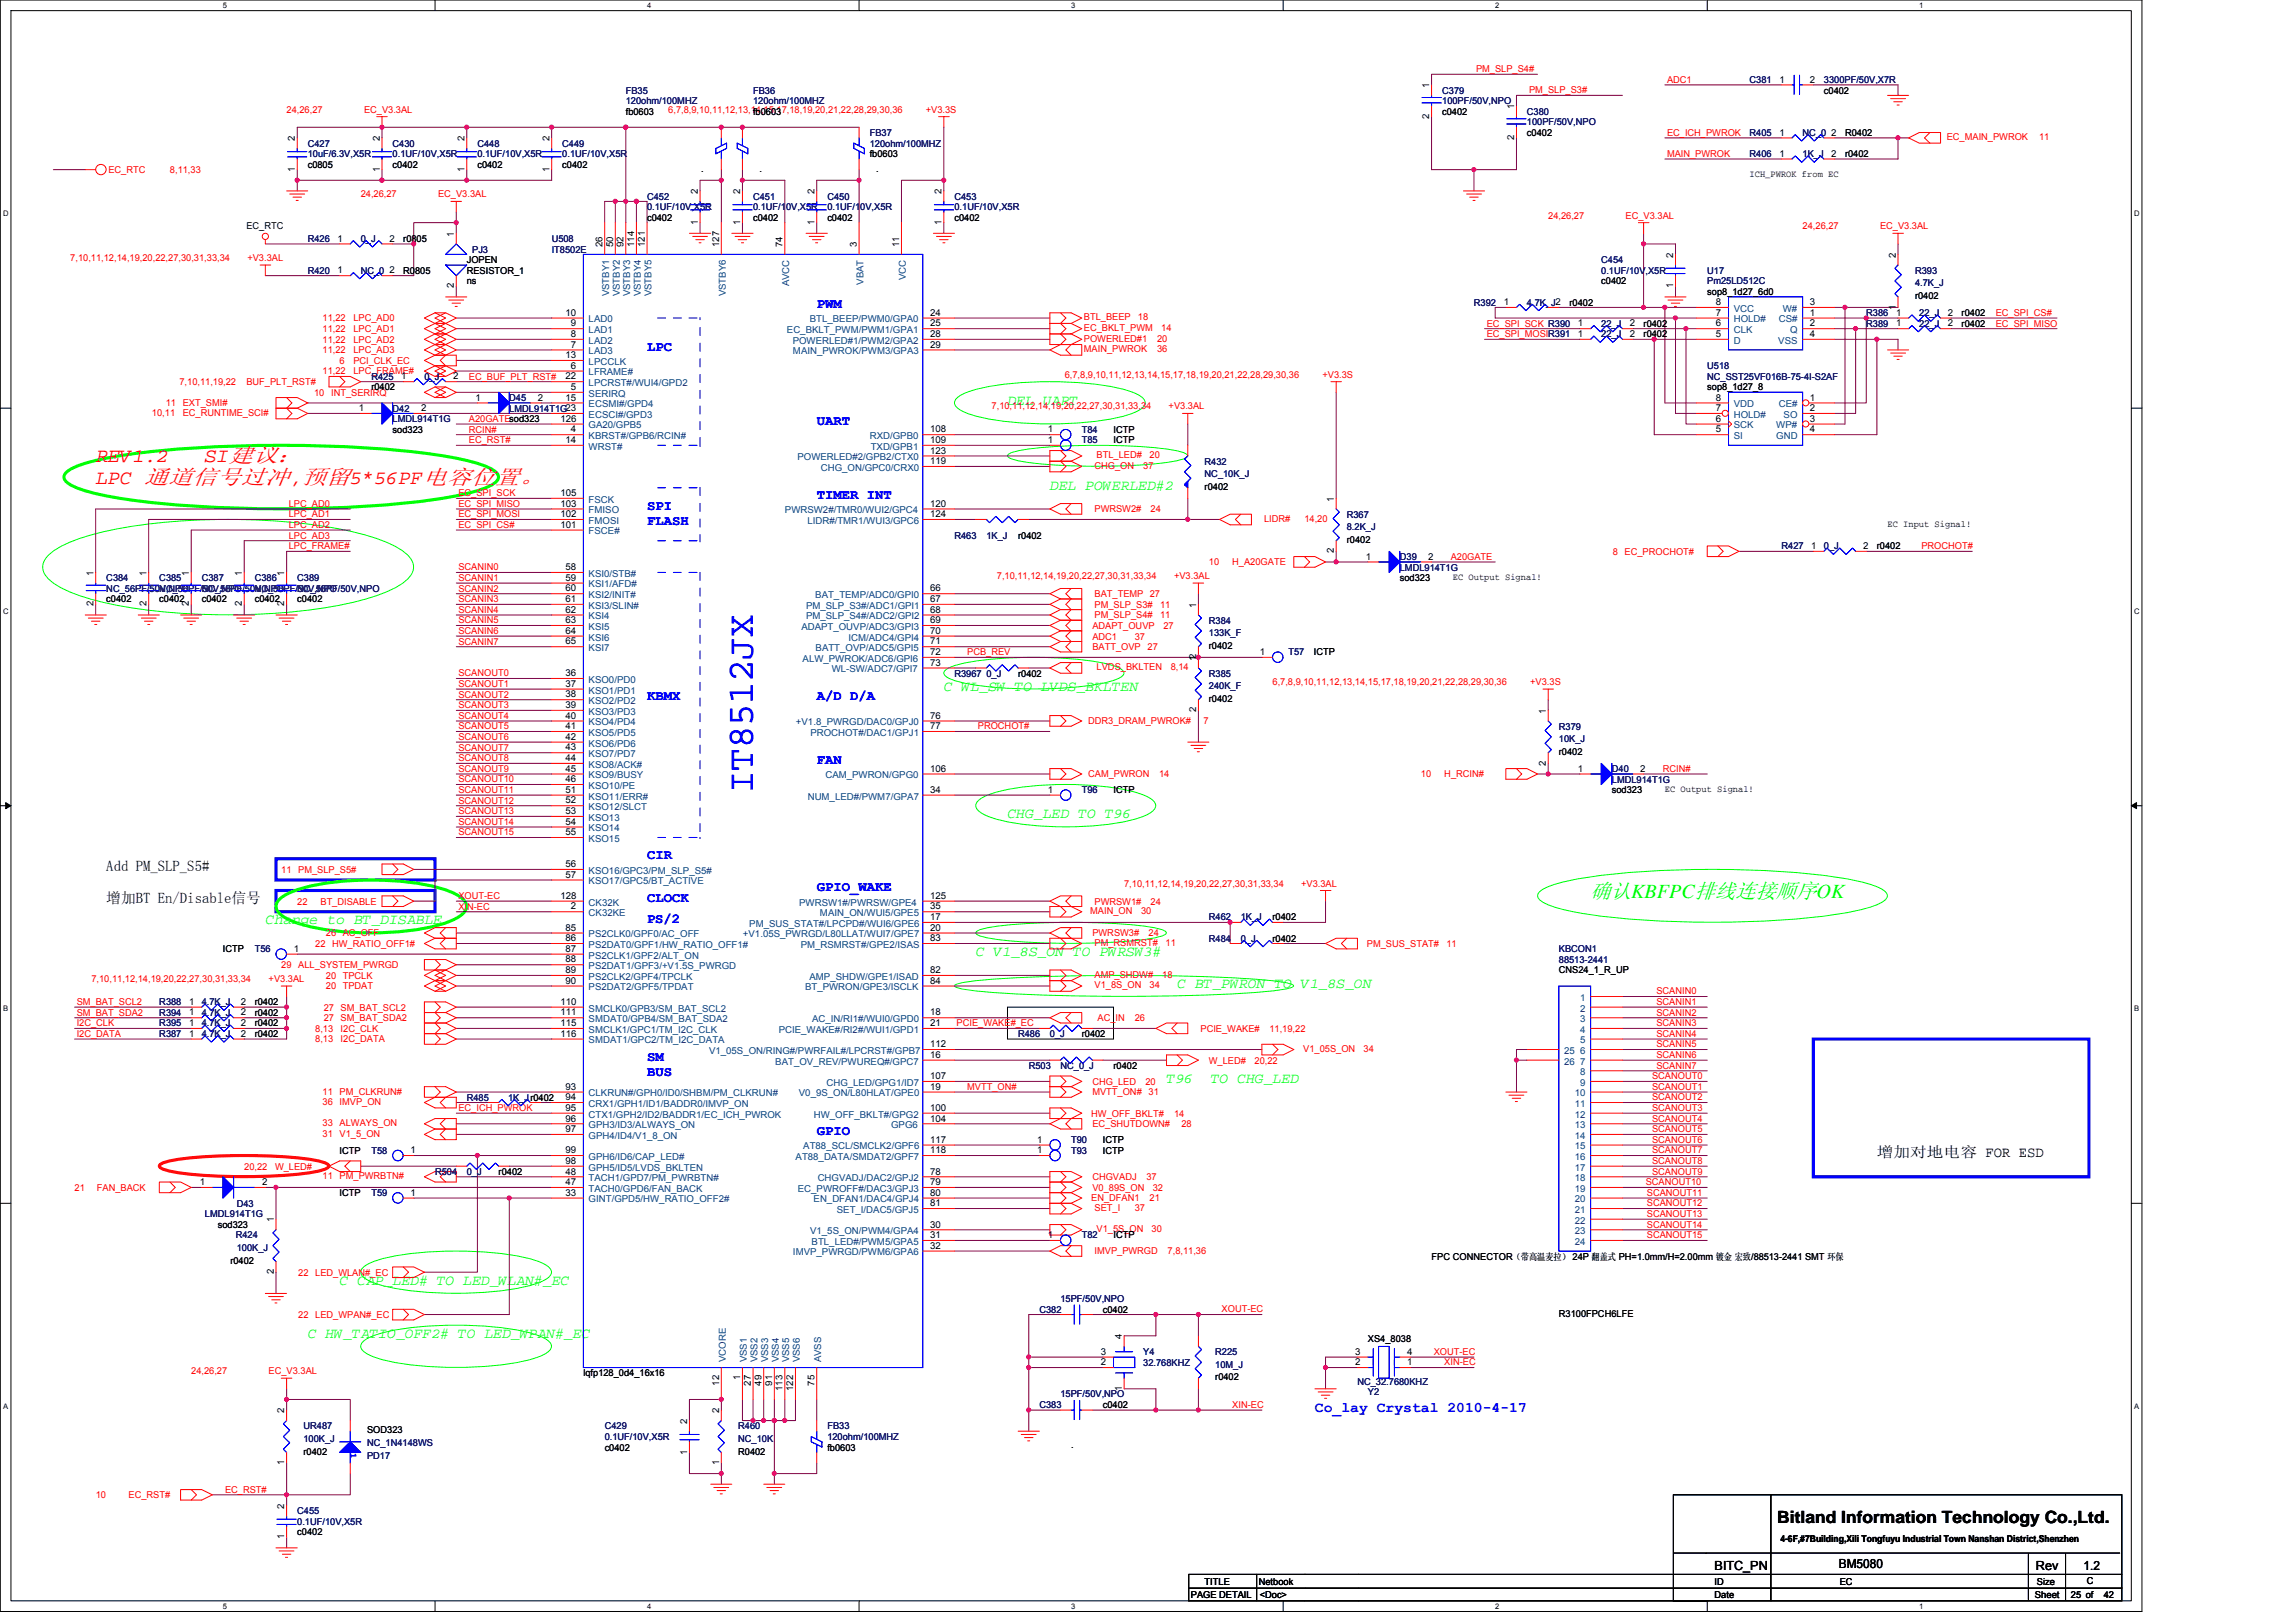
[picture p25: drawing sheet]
<svg xmlns="http://www.w3.org/2000/svg" width="297mm" height="210mm" viewBox="0 0 297 210" stroke-linecap="round" stroke-linejoin="round" font-family="sans-serif">
<defs><g id="words">
<text font-size="4.8" fill="#00f" x="97.4" y="102.6" transform="rotate(-90 97.4 102.6)">IT8512JX</text>
<text font-size="2.8" fill="#0f0" x="205.8" y="116.2">确认KBFPC排线连接顺序OK</text>
<g font-size="2.6" fill="#f00">
<text x="12.4" y="59.8">REV1.2</text>
<text x="26.5" y="59.8">SI建议：</text>
<text x="12.4" y="62.6">LPC 通道信号过冲,预留5*56PF电容位置。</text>
</g>
<text font-size="2.2" x="229.9" y="197.1">Bitland Information Technology Co.,Ltd.</text>
<g font-size="1.9" fill="#00ff40">
<text x="130.3" y="52.4">DEL UART</text>
<text x="135.8" y="63.3">DEL POWERLED#2</text>
<text x="122.1" y="89.4">C WL_SW TO LVDS_BKLTEN</text>
<text x="130.3" y="105.9">CHG_LED TO T96</text>
<text x="34.3" y="119.6">Change to BT_DISABLE</text>
<text x="126.2" y="123.7">C V1_8S_ON TO PWRSW3#</text>
<text x="152.3" y="127.8">C BT_PWRON TO V1_8S_ON</text>
<text x="150.9" y="140.1">T96</text>
<text x="156.6" y="140.1">TO CHG_LED</text>
<text x="43.9" y="166.2">C CAP_LED# TO LED_WLAN#_EC</text>
<text x="39.8" y="173.1">C HW_TATIO_OFF2# TO LED_WPAN#_EC</text>
</g>
<g font-size="1.9">
<text x="13.8" y="112.7">Add PM_SLP_S5#</text>
<text x="13.8" y="116.8">增加BT En/Disable信号</text>
<text x="242.8" y="149.7">增加对地电容 FOR ESD</text>
</g>
<text font-size="1.9" fill="#00f" x="170.1" y="182.7">Co_lay Crystal 2010-4-17</text>
<g font-size="1.8" fill="#00f">
<text x="105.7" y="39.9">PWM</text>
<text x="83.7" y="45.4">LPC</text>
<text x="105.7" y="54.9">UART</text>
<text x="83.7" y="65.9">SPI</text>
<text x="105.7" y="64.6">TIMER INT</text>
<text x="83.7" y="67.9">FLASH</text>
<text x="83.7" y="90.6">KBMX</text>
<text x="105.7" y="90.6">A/D D/A</text>
<text x="105.7" y="98.8">FAN</text>
<text x="83.7" y="111.2">CIR</text>
<text x="83.7" y="119.4">PS/2</text>
<text x="83.7" y="116.7">CLOCK</text>
<text x="105.7" y="115.3">GPIO_WAKE</text>
<text x="83.7" y="137.2">SM</text>
<text x="83.7" y="139.2">BUS</text>
<text x="105.7" y="146.9">GPIO</text>
</g>
<g font-size="1.6">
<text x="221.8" y="203.1">BITC_PN</text>
<text x="237.9" y="202.8">BM5080</text>
<text x="263.4" y="203.1">Rev</text>
<text x="269.6" y="203.1">1.2</text>
</g>
<g font-size="1.2">
<text x="184.9" y="11.4" transform="rotate(-90 184.9 11.4)">1</text>
<text x="230.2" y="10.7">1</text>
<text x="234.2" y="10.7">2</text>
<text x="81" y="14.8">fb0603</text>
<text x="97.4" y="14.8">fb0603</text>
<text x="184.9" y="15.4" transform="rotate(-90 184.9 15.4)">2</text>
<text x="186.6" y="14.8">c0402</text>
<text x="195.9" y="14.1" transform="rotate(-90 195.9 14.1)">1</text>
<text x="197.5" y="17.6">c0402</text>
<text x="230.2" y="17.5">1</text>
<text x="236" y="12.1">c0402</text>
<text x="236.9" y="17.5">2</text>
<text x="238.7" y="17.6">R0402</text>
<text x="38.2" y="22.2" transform="rotate(-90 38.2 22.2)">1</text>
<text x="38.2" y="18.2" transform="rotate(-90 38.2 18.2)">2</text>
<text x="39.8" y="21.7">c0805</text>
<text x="49.1" y="22.2" transform="rotate(-90 49.1 22.2)">1</text>
<text x="49.1" y="18.2" transform="rotate(-90 49.1 18.2)">2</text>
<text x="50.8" y="21.7">c0402</text>
<text x="60.1" y="22.2" transform="rotate(-90 60.1 22.2)">1</text>
<text x="60.1" y="18.2" transform="rotate(-90 60.1 18.2)">2</text>
<text x="61.8" y="21.7">c0402</text>
<text x="71.1" y="22.2" transform="rotate(-90 71.1 22.2)">1</text>
<text x="71.1" y="18.2" transform="rotate(-90 71.1 18.2)">2</text>
<text x="72.7" y="21.7">c0402</text>
<text x="90.7" y="22.2">.</text>
<text x="98.3" y="22.2">.</text>
<text x="112.5" y="20.3">fb0603</text>
<text x="113.3" y="22.2">.</text>
<text x="195.9" y="18.1" transform="rotate(-90 195.9 18.1)">2</text>
<text x="226.4" y="22.9">ICH_PWROK from EC</text>
<text x="230.2" y="20.3">1</text>
<text x="236.9" y="20.3">2</text>
<text x="238.7" y="20.3">r0402</text>
<text x="31.9" y="29.7">EC_RTC</text>
<text x="83.7" y="28.6">c0402</text>
<text x="90.3" y="29.1" transform="rotate(-90 90.3 29.1)">1</text>
<text x="90.3" y="25.1" transform="rotate(-90 90.3 25.1)">2</text>
<text x="95.8" y="29.1" transform="rotate(-90 95.8 29.1)">1</text>
<text x="95.8" y="25.1" transform="rotate(-90 95.8 25.1)">2</text>
<text x="97.4" y="28.6">c0402</text>
<text x="105.4" y="29.1" transform="rotate(-90 105.4 29.1)">1</text>
<text x="105.4" y="25.1" transform="rotate(-90 105.4 25.1)">2</text>
<text x="107" y="28.6">c0402</text>
<text x="121.8" y="29.1" transform="rotate(-90 121.8 29.1)">1</text>
<text x="121.8" y="25.1" transform="rotate(-90 121.8 25.1)">2</text>
<text x="123.5" y="28.6">c0402</text>
<text x="43.7" y="31.3">1</text>
<text x="43.7" y="35.4">1</text>
<text x="50.4" y="31.3">2</text>
<text x="50.4" y="35.4">2</text>
<text x="52.2" y="31.3">r0805</text>
<text x="52.2" y="35.4">R0805</text>
<text x="58.7" y="30.6" transform="rotate(-90 58.7 30.6)">1</text>
<text x="60.4" y="34">JOPEN</text>
<text x="60.4" y="35.4">RESISTOR_1</text>
<text x="77.9" y="32" transform="rotate(-90 77.9 32)">26</text>
<text x="79.3" y="32" transform="rotate(-90 79.3 32)">50</text>
<text x="80.7" y="32" transform="rotate(-90 80.7 32)">92</text>
<text x="82" y="32" transform="rotate(-90 82 32)">114</text>
<text x="83.4" y="32" transform="rotate(-90 83.4 32)">121</text>
<text x="93" y="32" transform="rotate(-90 93 32)">127</text>
<text x="101.2" y="32" transform="rotate(-90 101.2 32)">74</text>
<text x="110.8" y="32" transform="rotate(-90 110.8 32)">3</text>
<text x="116.3" y="32" transform="rotate(-90 116.3 32)">11</text>
<text x="216.5" y="33.3" transform="rotate(-90 216.5 33.3)">2</text>
<text x="245.3" y="33.3" transform="rotate(-90 245.3 33.3)">2</text>
<text x="58.7" y="37.3" transform="rotate(-90 58.7 37.3)">2</text>
<text x="60.4" y="36.8">ns</text>
<text x="73.2" y="40.9">10</text>
<text x="120.3" y="40.9">24</text>
<text x="194.6" y="39.5">1</text>
<text x="203" y="39.5">r0402</text>
<text x="207.2" y="36.8">c0402</text>
<text x="216.5" y="37.3" transform="rotate(-90 216.5 37.3)">1</text>
<text x="220.9" y="38.2">sop8_1d27_6d0</text>
<text x="222" y="40.9">7</text>
<text x="222" y="39.5">8</text>
<text x="234.2" y="39.5">3</text>
<text x="234.2" y="40.9">1</text>
<text x="245.3" y="40.1" transform="rotate(-90 245.3 40.1)">1</text>
<text x="245.3" y="40.9">1</text>
<text x="247.8" y="38.7">r0402</text>
<text x="252" y="40.9">2</text>
<text x="253.8" y="40.9">r0402</text>
<text x="73.2" y="46.3">13</text>
<text x="73.8" y="42.2">9</text>
<text x="73.8" y="43.6">8</text>
<text x="73.8" y="45">7</text>
<text x="73.8" y="47.7">6</text>
<text x="120.3" y="45">29</text>
<text x="120.3" y="42.2">25</text>
<text x="120.3" y="43.6">28</text>
<text x="204.1" y="42.2">1</text>
<text x="204.1" y="43.6">1</text>
<text x="210.9" y="42.2">2</text>
<text x="210.9" y="43.6">2</text>
<text x="212.6" y="42.3">r0402</text>
<text x="212.6" y="43.6">r0402</text>
<text x="222" y="43.6">5</text>
<text x="222" y="42.2">6</text>
<text x="234.2" y="42.2">2</text>
<text x="234.2" y="43.6">4</text>
<text x="245.3" y="42.2">1</text>
<text x="252" y="42.2">2</text>
<text x="253.8" y="42.3">r0402</text>
<text x="46.4" y="53.2">1</text>
<text x="48" y="50.5">r0402</text>
<text x="51.9" y="49.1">1</text>
<text x="54.5" y="53.2">2</text>
<text x="58.6" y="49.1">2</text>
<text x="61.5" y="51.8">1</text>
<text x="69.6" y="51.8">2</text>
<text x="73.2" y="51.8">15</text>
<text x="73.2" y="49.1">22</text>
<text x="73.8" y="50.5">5</text>
<text x="220.9" y="50.5">sop8_1d27_8</text>
<text x="222" y="51.8">8</text>
<text x="222" y="53.2">7</text>
<text x="234.2" y="51.8">1</text>
<text x="234.2" y="53.2">2</text>
<text x="50.8" y="56">sod323</text>
<text x="72.5" y="54.6">126</text>
<text x="73.2" y="57.3">14</text>
<text x="73.8" y="55.9">4</text>
<text x="120.3" y="58.7">123</text>
<text x="120.3" y="55.9">108</text>
<text x="120.3" y="57.3">109</text>
<text x="135.6" y="55.9">1</text>
<text x="135.6" y="57.3">1</text>
<text x="144.1" y="56">ICTP</text>
<text x="144.1" y="57.4">ICTP</text>
<text x="222" y="54.6">6</text>
<text x="222" y="55.9">5</text>
<text x="234.2" y="54.6">3</text>
<text x="234.2" y="55.9">4</text>
<text x="72.5" y="64.2">105</text>
<text x="72.5" y="65.6">103</text>
<text x="120.3" y="65.6">120</text>
<text x="120.3" y="60">119</text>
<text x="155.8" y="63.4">r0402</text>
<text x="172.6" y="64.9" transform="rotate(-90 172.6 64.9)">1</text>
<text x="72.5" y="66.9">102</text>
<text x="72.5" y="68.3">101</text>
<text x="120.3" y="66.9">124</text>
<text x="131.7" y="69.7">r0402</text>
<text x="172.6" y="71.6" transform="rotate(-90 172.6 71.6)">2</text>
<text x="174.2" y="70.3">r0402</text>
<text x="234.3" y="71">1</text>
<text x="241" y="71">2</text>
<text x="242.8" y="71.1">r0402</text>
<text x="244.2" y="68.2">EC Input Signal!</text>
<text x="12.1" y="74.5" transform="rotate(-90 12.1 74.5)">1</text>
<text x="13.8" y="77.9">c0402</text>
<text x="18.9" y="74.5" transform="rotate(-90 18.9 74.5)">1</text>
<text x="20.6" y="77.9">c0402</text>
<text x="24.4" y="74.5" transform="rotate(-90 24.4 74.5)">1</text>
<text x="26.1" y="77.9">c0402</text>
<text x="31.3" y="74.5" transform="rotate(-90 31.3 74.5)">1</text>
<text x="33" y="77.9">c0402</text>
<text x="36.8" y="74.5" transform="rotate(-90 36.8 74.5)">1</text>
<text x="38.5" y="77.9">c0402</text>
<text x="73.2" y="73.8">58</text>
<text x="73.2" y="75.1">59</text>
<text x="73.2" y="76.5">60</text>
<text x="73.2" y="77.9">61</text>
<text x="120.3" y="77.9">67</text>
<text x="120.3" y="76.5">66</text>
<text x="176.7" y="72.4">1</text>
<text x="181.1" y="75.2">sod323</text>
<text x="184.8" y="72.4">2</text>
<text x="188" y="75">EC Output Signal!</text>
<text x="12.1" y="78.5" transform="rotate(-90 12.1 78.5)">2</text>
<text x="18.9" y="78.5" transform="rotate(-90 18.9 78.5)">2</text>
<text x="24.4" y="78.5" transform="rotate(-90 24.4 78.5)">2</text>
<text x="31.3" y="78.5" transform="rotate(-90 31.3 78.5)">2</text>
<text x="36.8" y="78.5" transform="rotate(-90 36.8 78.5)">2</text>
<text x="73.2" y="79.3">62</text>
<text x="73.2" y="80.6">63</text>
<text x="73.2" y="82">64</text>
<text x="73.2" y="83.4">65</text>
<text x="120.3" y="79.3">68</text>
<text x="120.3" y="83.4">71</text>
<text x="120.3" y="80.6">69</text>
<text x="120.3" y="82">70</text>
<text x="154.7" y="78.6" transform="rotate(-90 154.7 78.6)">1</text>
<text x="156.4" y="84">r0402</text>
<text x="73.2" y="87.5">36</text>
<text x="73.2" y="88.9">37</text>
<text x="120.3" y="84.8">72</text>
<text x="120.3" y="86.1">73</text>
<text x="131.7" y="87.5">r0402</text>
<text x="154.7" y="85.5" transform="rotate(-90 154.7 85.5)">12</text>
<text x="163" y="84.8">1</text>
<text x="170" y="84.8">ICTP</text>
<text x="73.2" y="90.2">38</text>
<text x="73.2" y="91.6">39</text>
<text x="73.2" y="93">40</text>
<text x="73.2" y="94.3">41</text>
<text x="73.2" y="95.7">42</text>
<text x="120.3" y="93">76</text>
<text x="120.3" y="94.3">77</text>
<text x="154.7" y="92.2" transform="rotate(-90 154.7 92.2)">2</text>
<text x="156.4" y="90.8">r0402</text>
<text x="200" y="92.3" transform="rotate(-90 200 92.3)">1</text>
<text x="73.2" y="97.1">43</text>
<text x="73.2" y="98.5">44</text>
<text x="73.2" y="99.8">45</text>
<text x="73.2" y="101.2">46</text>
<text x="120.3" y="99.8">106</text>
<text x="200" y="99" transform="rotate(-90 200 99)">2</text>
<text x="201.7" y="97.7">r0402</text>
<text x="204.1" y="99.8">1</text>
<text x="212.2" y="99.8">2</text>
<text x="73.2" y="102.6">51</text>
<text x="73.2" y="103.9">52</text>
<text x="73.2" y="105.3">53</text>
<text x="73.2" y="106.7">54</text>
<text x="120.3" y="102.6">34</text>
<text x="135.6" y="102.6">1</text>
<text x="144.1" y="102.6">ICTP</text>
<text x="208.5" y="102.6">sod323</text>
<text x="215.4" y="102.5">EC Output Signal!</text>
<text x="73.2" y="108.1">55</text>
<text x="73.2" y="113.6">57</text>
<text x="73.2" y="112.2">56</text>
<text x="72.5" y="116.3">128</text>
<text x="73.8" y="117.7">2</text>
<text x="120.3" y="119">17</text>
<text x="120.3" y="116.3">125</text>
<text x="120.3" y="117.7">35</text>
<text x="164.6" y="119.1">r0402</text>
<text x="28.8" y="123.2">ICTP</text>
<text x="38" y="123.1">1</text>
<text x="73.2" y="120.4">85</text>
<text x="73.2" y="121.8">86</text>
<text x="73.2" y="123.1">87</text>
<text x="73.2" y="124.5">88</text>
<text x="73.2" y="125.9">89</text>
<text x="120.3" y="120.4">20</text>
<text x="120.3" y="125.9">82</text>
<text x="120.3" y="121.8">83</text>
<text x="164.6" y="121.8">r0402</text>
<text x="201.7" y="125.9">CNS24_1_R_UP</text>
<text x="24.5" y="130">1</text>
<text x="24.5" y="131.4">1</text>
<text x="31.2" y="130">2</text>
<text x="31.2" y="131.4">2</text>
<text x="33" y="130">r0402</text>
<text x="33" y="131.4">r0402</text>
<text x="72.5" y="130">110</text>
<text x="72.5" y="131.4">111</text>
<text x="73.2" y="127.3">90</text>
<text x="120.3" y="127.3">84</text>
<text x="120.3" y="131.4">18</text>
<text x="24.5" y="132.8">1</text>
<text x="24.5" y="134.1">1</text>
<text x="31.2" y="132.8">2</text>
<text x="31.2" y="134.1">2</text>
<text x="33" y="132.8">r0402</text>
<text x="33" y="134.2">r0402</text>
<text x="72.5" y="132.8">115</text>
<text x="72.5" y="134.1">116</text>
<text x="120.3" y="132.8">21</text>
<text x="120.3" y="135.5">112</text>
<text x="120.3" y="136.9">16</text>
<text x="140" y="134.2">r0402</text>
<text x="73.2" y="142.3">94</text>
<text x="73.2" y="143.7">95</text>
<text x="73.2" y="141">93</text>
<text x="120.3" y="141">19</text>
<text x="120.3" y="143.7">100</text>
<text x="120.3" y="139.6">107</text>
<text x="144.1" y="138.3">r0402</text>
<text x="43.9" y="149.3">ICTP</text>
<text x="53.1" y="149.2">1</text>
<text x="73.2" y="149.2">99</text>
<text x="73.2" y="145.1">96</text>
<text x="73.2" y="146.5">97</text>
<text x="120.3" y="147.8">117</text>
<text x="120.3" y="149.2">118</text>
<text x="120.3" y="145.1">104</text>
<text x="134.2" y="149.2">1</text>
<text x="134.2" y="147.8">1</text>
<text x="142.7" y="149.3">ICTP</text>
<text x="142.7" y="147.9">ICTP</text>
<text x="25.8" y="153.3">1</text>
<text x="33.9" y="153.3">2</text>
<text x="43.9" y="154.7">ICTP</text>
<text x="53.1" y="154.7">1</text>
<text x="64.5" y="152">r0402</text>
<text x="73.2" y="153.3">47</text>
<text x="73.2" y="152">48</text>
<text x="73.2" y="154.7">33</text>
<text x="73.2" y="150.6">98</text>
<text x="120.3" y="152">78</text>
<text x="120.3" y="153.3">79</text>
<text x="120.3" y="154.7">80</text>
<text x="28.2" y="158.9">sod323</text>
<text x="35.4" y="158.2" transform="rotate(-90 35.4 158.2)">1</text>
<text x="120.3" y="161.6">32</text>
<text x="120.3" y="158.8">30</text>
<text x="120.3" y="160.2">31</text>
<text x="120.3" y="156.1">81</text>
<text x="135.6" y="160.2">1</text>
<text x="144.1" y="160.2">ICTP</text>
<text x="29.8" y="163.5">r0402</text>
<text x="35.4" y="164.9" transform="rotate(-90 35.4 164.9)">2</text>
<text x="185.2" y="163">FPC CONNECTOR（带高温麦拉） 24P 翻盖式 PH=1.0mm/H=2.00mm 镀金 宏致/88513-2441 SMT 环保</text>
<text x="142.7" y="169.8">c0402</text>
<text x="145.1" y="173.2" transform="rotate(-90 145.1 173.2)">4</text>
<text x="177" y="173.7">XS4_8038</text>
<text x="201.7" y="170.4">R3100FPCH6LFE</text>
<text x="75.5" y="178.1">lqfp128_0d4_16x16</text>
<text x="93" y="179.3" transform="rotate(-90 93 179.3)">12</text>
<text x="95.8" y="178.6" transform="rotate(-90 95.8 178.6)">1</text>
<text x="97.1" y="179.3" transform="rotate(-90 97.1 179.3)">27</text>
<text x="98.5" y="179.3" transform="rotate(-90 98.5 179.3)">49</text>
<text x="99.9" y="179.3" transform="rotate(-90 99.9 179.3)">91</text>
<text x="101.2" y="180" transform="rotate(-90 101.2 180)">113</text>
<text x="102.6" y="180" transform="rotate(-90 102.6 180)">122</text>
<text x="105.4" y="179.3" transform="rotate(-90 105.4 179.3)">75</text>
<text x="142.4" y="176.6">2</text>
<text x="142.4" y="175.3">3</text>
<text x="145.1" y="180" transform="rotate(-90 145.1 180)">1</text>
<text x="157.2" y="178.6">r0402</text>
<text x="175.3" y="176.6">2</text>
<text x="175.3" y="175.3">3</text>
<text x="182.1" y="176.6">1</text>
<text x="182.1" y="175.3">4</text>
<text x="36.8" y="182.8" transform="rotate(-90 36.8 182.8)">2</text>
<text x="47.5" y="185.5">SOD323</text>
<text x="88.9" y="184.2" transform="rotate(-90 88.9 184.2)">2</text>
<text x="93" y="182.8" transform="rotate(-90 93 182.8)">2</text>
<text x="142.7" y="182.2">c0402</text>
<text x="36.8" y="189.6" transform="rotate(-90 36.8 189.6)">1</text>
<text x="39.3" y="188.2">r0402</text>
<text x="78.2" y="187.7">c0402</text>
<text x="88.9" y="188.2" transform="rotate(-90 88.9 188.2)">1</text>
<text x="93" y="189.6" transform="rotate(-90 93 189.6)">1</text>
<text x="95.5" y="188.2">R0402</text>
<text x="107" y="187.7">fb0603</text>
<text x="138.6" y="187.4">.</text>
<text x="36.8" y="195.2" transform="rotate(-90 36.8 195.2)">2</text>
<text x="36.8" y="199.2" transform="rotate(-90 36.8 199.2)">1</text>
<text x="38.5" y="198.6">c0402</text>
<text x="230.3" y="199.5">4-6F,#7Building,Xili Tongfuyu Industrial Town Nanshan District,Shenzhen</text>
<text x="154.1" y="206.7">PAGE DETAIL</text>
<text x="155.8" y="205.1">TITLE</text>
<text x="162.9" y="205.1">Netbook</text>
<text x="163" y="206.7">&lt;Doc&gt;</text>
<text x="221.8" y="206.7">Date</text>
<text x="221.8" y="205.1">ID</text>
<text x="238" y="205.1">EC</text>
<text x="263.2" y="206.7">Sheet</text>
<text x="263.5" y="205.1">Size</text>
<text x="267.9" y="206.7">25 of</text>
<text x="270" y="204.9">C</text>
<text x="272.2" y="206.7">42</text>
</g>
<g font-size="1.2" fill="#f00">
<text x="191" y="9.3">PM_SLP_S4#</text>
<text x="215.7" y="10.7">ADC1</text>
<text x="37.1" y="14.6">24,26,27</text>
<text x="47.1" y="14.6">EC_V3.3AL</text>
<text x="86.5" y="14.6">6,7,8,9,10,11,12,13,14,15,17,18,19,20,21,22,28,29,30,36</text>
<text x="119.8" y="14.6">+V3.3S</text>
<text x="197.8" y="12.1">PM_SLP_S3#</text>
<text x="215.7" y="17.6">EC_ICH_PWROK</text>
<text x="14" y="22.4">EC_RTC</text>
<text x="22" y="22.4">8,11,33</text>
<text x="215.7" y="20.3">MAIN_PWROK</text>
<text x="251.9" y="18.1">EC_MAIN_PWROK</text>
<text x="263.8" y="18.1">11</text>
<text x="46.7" y="25.5">24,26,27</text>
<text x="56.7" y="25.5">EC_V3.3AL</text>
<text x="200.3" y="28.3">24,26,27</text>
<text x="210.3" y="28.3">EC_V3.3AL</text>
<text x="233.2" y="29.7">24,26,27</text>
<text x="243.2" y="29.7">EC_V3.3AL</text>
<text x="9.1" y="33.8">7,10,11,12,14,19,20,22,27,30,31,33,34</text>
<text x="32" y="33.8">+V3.3AL</text>
<text x="41.7" y="41.6">11,22</text>
<text x="45.7" y="41.6">LPC_AD0</text>
<text x="140.2" y="41.4">BTL_BEEP</text>
<text x="147.2" y="41.4">18</text>
<text x="258.2" y="40.9">EC_SPI_CS#</text>
<text x="41.7" y="43">11,22</text>
<text x="41.7" y="44.3">11,22</text>
<text x="41.7" y="45.7">11,22</text>
<text x="43.9" y="47.1">6</text>
<text x="45.7" y="43">LPC_AD1</text>
<text x="45.7" y="44.3">LPC_AD2</text>
<text x="45.7" y="45.7">LPC_AD3</text>
<text x="45.7" y="47.1">PCI_CLK_EC</text>
<text x="140.2" y="42.8">EC_BKLT_PWM</text>
<text x="140.2" y="44.2">POWERLED#1</text>
<text x="140.2" y="45.6">MAIN_PWROK</text>
<text x="149.7" y="44.2">20</text>
<text x="149.7" y="45.6">36</text>
<text x="150.2" y="42.8">14</text>
<text x="192.3" y="42.2">EC_SPI_SCK R390</text>
<text x="192.3" y="43.6">EC_SPI_MOSIR391</text>
<text x="258.2" y="42.2">EC_SPI_MISO</text>
<text x="19.7" y="53.8">10,11</text>
<text x="21.4" y="52.6">11</text>
<text x="23.2" y="49.8">7,10,11,19,22</text>
<text x="23.6" y="52.6">EXT_SMI#</text>
<text x="23.6" y="53.8">EC_RUNTIME_SCI#</text>
<text x="31.9" y="49.8">BUF_PLT_RST#</text>
<text x="40.6" y="51.2">10</text>
<text x="41.7" y="48.5">11,22</text>
<text x="42.8" y="51.2">INT_SERIRQ</text>
<text x="45.7" y="48.5">LPC_FRAME#</text>
<text x="60.7" y="49.1">EC_BUF_PLT_RST#</text>
<text x="128.3" y="53">7,10,11,12,14,19,20,22,27,30,31,33,34</text>
<text x="137.7" y="48.9">6,7,8,9,10,11,12,13,14,15,17,18,19,20,21,22,28,29,30,36</text>
<text x="151.2" y="53">+V3.3AL</text>
<text x="171.1" y="48.9">+V3.3S</text>
<text x="60.7" y="54.6">A20GATEsod323</text>
<text x="60.7" y="56">RCIN#</text>
<text x="60.7" y="57.3">EC_RST#</text>
<text x="141.9" y="59.3">BTL_LED#</text>
<text x="148.7" y="59.3">20</text>
<text x="37.4" y="65.6">LPC_AD0</text>
<text x="59.3" y="64.2">EC_SPI_SCK</text>
<text x="59.3" y="65.6">EC_SPI_MISO</text>
<text x="141.6" y="60.7">CHG_ON</text>
<text x="147.9" y="60.7">37</text>
<text x="37.4" y="71.1">LPC_FRAME#</text>
<text x="37.4" y="69.7">LPC_AD3</text>
<text x="37.4" y="68.3">LPC_AD2</text>
<text x="37.4" y="66.9">LPC_AD1</text>
<text x="59.3" y="66.9">EC_SPI_MOSI</text>
<text x="59.3" y="68.3">EC_SPI_CS#</text>
<text x="141.6" y="66.3">PWRSW2#</text>
<text x="148.9" y="66.3">24</text>
<text x="163.5" y="67.5">LIDR#</text>
<text x="168.8" y="67.5">14,20</text>
<text x="208.7" y="71.8">8 EC_PROCHOT#</text>
<text x="248.6" y="71.1">PROCHOT#</text>
<text x="59.3" y="77.9">SCANIN3</text>
<text x="59.3" y="75.2">SCANIN1</text>
<text x="59.3" y="76.5">SCANIN2</text>
<text x="59.3" y="73.8">SCANIN0</text>
<text x="129" y="74.9">7,10,11,12,14,19,20,22,27,30,31,33,34</text>
<text x="141.6" y="77.3">BAT_TEMP 27</text>
<text x="151.9" y="74.9">+V3.3AL</text>
<text x="156.4" y="73.1">10</text>
<text x="159.4" y="73.1">H_A20GATE</text>
<text x="187.7" y="72.4">A20GATE</text>
<text x="59.3" y="80.6">SCANIN5</text>
<text x="59.3" y="82">SCANIN6</text>
<text x="59.3" y="83.4">SCANIN7</text>
<text x="59.3" y="79.3">SCANIN4</text>
<text x="141.3" y="82.7">ADC1</text>
<text x="141.3" y="81.4">ADAPT_OUVP</text>
<text x="141.6" y="78.6">PM_SLP_S3#</text>
<text x="141.6" y="80">PM_SLP_S4#</text>
<text x="146.8" y="82.7">37</text>
<text x="150.1" y="78.6">11</text>
<text x="150.1" y="80">11</text>
<text x="150.5" y="81.4">27</text>
<text x="59.3" y="87.5">SCANOUT0</text>
<text x="59.3" y="88.9">SCANOUT1</text>
<text x="125.1" y="84.8">PCB_REV</text>
<text x="141.3" y="84.1">BATT_OVP</text>
<text x="141.9" y="86.7">LVDS_BKLTEN</text>
<text x="148.5" y="84.1">27</text>
<text x="151.5" y="86.7">8,14</text>
<text x="164.6" y="88.6">6,7,8,9,10,11,12,13,14,15,17,18,19,20,21,22,28,29,30,36</text>
<text x="198" y="88.6">+V3.3S</text>
<text x="59.3" y="91.6">SCANOUT3</text>
<text x="59.3" y="90.3">SCANOUT2</text>
<text x="59.3" y="94.4">SCANOUT5</text>
<text x="59.3" y="95.7">SCANOUT6</text>
<text x="59.3" y="93">SCANOUT4</text>
<text x="126.5" y="94.4">PROCHOT#</text>
<text x="140.8" y="93.7">DDR3_DRAM_PWROK#</text>
<text x="155.7" y="93.7">7</text>
<text x="59.3" y="98.5">SCANOUT8</text>
<text x="59.3" y="97.1">SCANOUT7</text>
<text x="59.3" y="101.2">SCANOUT10</text>
<text x="59.3" y="99.9">SCANOUT9</text>
<text x="140.8" y="100.6">CAM_PWRON</text>
<text x="150" y="100.6">14</text>
<text x="183.8" y="100.6">10</text>
<text x="186.9" y="100.6">H_RCIN#</text>
<text x="215.1" y="99.9">RCIN#</text>
<text x="59.3" y="105.3">SCANOUT13</text>
<text x="59.3" y="102.6">SCANOUT11</text>
<text x="59.3" y="104">SCANOUT12</text>
<text x="59.3" y="106.7">SCANOUT14</text>
<text x="36.4" y="112.9">11</text>
<text x="38.6" y="112.9">PM_SLP_S5#</text>
<text x="59.3" y="108.1">SCANOUT15</text>
<text x="38.5" y="117">22</text>
<text x="41.5" y="117">BT_DISABLE</text>
<text x="59.3" y="117.7">XIN-EC</text>
<text x="59.3" y="116.3">XOUT-EC</text>
<text x="141.1" y="118.3">MAIN_ON</text>
<text x="141.6" y="117">PWRSW1#</text>
<text x="145.4" y="114.7">7,10,11,12,14,19,20,22,27,30,31,33,34</text>
<text x="147.6" y="118.3">30</text>
<text x="148.9" y="117">24</text>
<text x="168.3" y="114.7">+V3.3AL</text>
<text x="36.4" y="125.3">29</text>
<text x="38.6" y="125.3">ALL_SYSTEM_PWRGD</text>
<text x="40.8" y="122.5">22 HW_RATIO_OFF1#</text>
<text x="42.2" y="121.1">26 AC_OFF</text>
<text x="141.3" y="121.1">PWRSW3#</text>
<text x="141.6" y="122.4">PM_RSMRST#</text>
<text x="148.6" y="121.1">24</text>
<text x="150.8" y="122.4">11</text>
<text x="176.8" y="122.5">PM_SUS_STAT#</text>
<text x="187.1" y="122.5">11</text>
<text x="9.9" y="131.4">SM_BAT_SDA2</text>
<text x="9.9" y="130">SM_BAT_SCL2</text>
<text x="11.8" y="127">7,10,11,12,14,19,20,22,27,30,31,33,34</text>
<text x="34.8" y="127">+V3.3AL</text>
<text x="41.9" y="130.7">27 SM_BAT_SCL2</text>
<text x="42.2" y="126.6">20 TPCLK</text>
<text x="42.2" y="128">20 TPDAT</text>
<text x="141.6" y="126.5">AMP_SHDW#</text>
<text x="141.6" y="127.9">V1_8S_ON</text>
<text x="148.7" y="127.9">34</text>
<text x="150.4" y="126.5">18</text>
<text x="214.3" y="130">SCANIN1</text>
<text x="214.3" y="131.4">SCANIN2</text>
<text x="214.3" y="128.7">SCANIN0</text>
<text x="9.9" y="134.2">I2C_DATA</text>
<text x="9.9" y="132.8">I2C_CLK</text>
<text x="40.8" y="133.5">8,13</text>
<text x="40.8" y="134.9">8,13</text>
<text x="41.9" y="132.1">27 SM_BAT_SDA2</text>
<text x="44.1" y="133.5">I2C_CLK</text>
<text x="44.1" y="134.9">I2C_DATA</text>
<text x="123.8" y="132.8">PCIE_WAKE#_EC</text>
<text x="142" y="132.1">AC_IN</text>
<text x="146.8" y="132.1">26</text>
<text x="155.3" y="133.5">PCIE_WAKE#</text>
<text x="156.4" y="137.6">W_LED#</text>
<text x="162.3" y="137.6">20,22</text>
<text x="164.2" y="133.5">11,19,22</text>
<text x="168.6" y="136.1">V1_05S_ON</text>
<text x="176.4" y="136.1">34</text>
<text x="214.3" y="134.2">SCANIN4</text>
<text x="214.3" y="135.5">SCANIN5</text>
<text x="214.3" y="136.9">SCANIN6</text>
<text x="214.3" y="132.8">SCANIN3</text>
<text x="41.7" y="141.7">11</text>
<text x="41.7" y="143">36</text>
<text x="43.9" y="141.7">PM_CLKRUN#</text>
<text x="43.9" y="143">IMVP_ON</text>
<text x="59.3" y="143.7">EC_ICH_PWROK</text>
<text x="125.1" y="141">MVTT_ON#</text>
<text x="141.3" y="141.7">MVTT_ON#</text>
<text x="141.3" y="140.3">CHG_LED</text>
<text x="148.2" y="140.3">20</text>
<text x="148.6" y="141.7">31</text>
<text x="213.7" y="143.7">SCANOUT3</text>
<text x="213.7" y="139.6">SCANOUT0</text>
<text x="213.7" y="141">SCANOUT1</text>
<text x="213.7" y="142.4">SCANOUT2</text>
<text x="214.3" y="138.3">SCANIN7</text>
<text x="41.7" y="147.1">31</text>
<text x="41.7" y="145.7">33</text>
<text x="43.9" y="147.1">V1_5_ON</text>
<text x="43.9" y="145.7">ALWAYS_ON</text>
<text x="141.2" y="144.5">HW_OFF_BKLT#</text>
<text x="141.3" y="145.8">EC_SHUTDOWN#</text>
<text x="151.9" y="144.5">14</text>
<text x="152.8" y="145.8">28</text>
<text x="213.7" y="145.1">SCANOUT4</text>
<text x="213.7" y="146.5">SCANOUT5</text>
<text x="213.7" y="147.9">SCANOUT6</text>
<text x="213.7" y="149.2">SCANOUT7</text>
<text x="9.6" y="154.1">21</text>
<text x="12.5" y="154.1">FAN_BACK</text>
<text x="31.6" y="151.3">20,22</text>
<text x="35.6" y="151.3">W_LED#</text>
<text x="41.7" y="152.5">11</text>
<text x="43.9" y="152.5">PM_PWRBTN#</text>
<text x="141.2" y="155.4">EN_DFAN1</text>
<text x="141.3" y="154.1">V0_89S_ON</text>
<text x="141.3" y="152.7">CHGVADJ</text>
<text x="148.3" y="152.7">37</text>
<text x="148.7" y="155.4">21</text>
<text x="149.1" y="154.1">32</text>
<text x="212.9" y="153.4">SCANOUT10</text>
<text x="213.1" y="154.7">SCANOUT11</text>
<text x="213.7" y="152">SCANOUT9</text>
<text x="213.7" y="150.6">SCANOUT8</text>
<text x="141.6" y="156.7">SET_I</text>
<text x="141.9" y="159.4">V1_5S_ON</text>
<text x="146.8" y="156.7">37</text>
<text x="149" y="159.4">30</text>
<text x="213.1" y="156.1">SCANOUT12</text>
<text x="213.1" y="157.5">SCANOUT13</text>
<text x="213.1" y="158.8">SCANOUT14</text>
<text x="213.1" y="160.2">SCANOUT15</text>
<text x="38.6" y="165">22</text>
<text x="40.8" y="165">LED_WLAN#_EC</text>
<text x="141.6" y="162.3">IMVP_PWRGD</text>
<text x="151.1" y="162.3">7,8,11,36</text>
<text x="38.6" y="170.5">22</text>
<text x="40.8" y="170.5">LED_WPAN#_EC</text>
<text x="158" y="169.8">XOUT-EC</text>
<text x="24.7" y="177.8">24,26,27</text>
<text x="34.8" y="177.8">EC_V3.3AL</text>
<text x="185.5" y="175.3">XOUT-EC</text>
<text x="186.9" y="176.7">XIN-EC</text>
<text x="159.4" y="182.2">XIN-EC</text>
<text x="12.4" y="193.8">10</text>
<text x="16.6" y="193.8">EC_RST#</text>
<text x="29.1" y="193.1">EC_RST#</text>
</g>
<g font-size="1.2" fill="#000080">
<text x="226.4" y="10.7">C381</text>
<text x="236" y="10.7">3300PF/50V,X7R</text>
<text x="81" y="12.1">FB35</text>
<text x="81" y="13.5">120ohm/100MHZ</text>
<text x="97.4" y="12.1">FB36</text>
<text x="97.4" y="13.5">120ohm/100MHZ</text>
<text x="112.5" y="17.6">FB37</text>
<text x="186.6" y="12.1">C379</text>
<text x="186.6" y="13.5">100PF/50V,NPO</text>
<text x="197.5" y="14.8">C380</text>
<text x="197.5" y="16.2">100PF/50V,NPO</text>
<text x="226.4" y="17.6">R405</text>
<text x="233.2" y="17.6">NC_0</text>
<text x="39.8" y="19">C427</text>
<text x="39.8" y="20.3">10uF/6.3V,X5R</text>
<text x="50.8" y="19">C430</text>
<text x="50.8" y="20.3">0.1UF/10V,X5R</text>
<text x="61.8" y="19">C448</text>
<text x="61.8" y="20.3">0.1UF/10V,X5R</text>
<text x="72.7" y="19">C449</text>
<text x="72.7" y="20.3">0.1UF/10V,X5R</text>
<text x="112.5" y="19">120ohm/100MHZ</text>
<text x="226.4" y="20.3">R406</text>
<text x="233.2" y="20.3">1K_J</text>
<text x="83.7" y="25.8">C452</text>
<text x="83.7" y="27.2">0.1UF/10V,X5R</text>
<text x="97.4" y="25.8">C451</text>
<text x="97.4" y="27.2">0.1UF/10V,X5R</text>
<text x="107" y="25.8">C450</text>
<text x="107" y="27.2">0.1UF/10V,X5R</text>
<text x="123.5" y="25.8">C453</text>
<text x="123.5" y="27.2">0.1UF/10V,X5R</text>
<text x="39.8" y="31.3">R426</text>
<text x="39.8" y="35.4">R420</text>
<text x="46.7" y="31.3">0_J</text>
<text x="46.7" y="35.4">NC_0</text>
<text x="61.1" y="32.7">PJ3</text>
<text x="71.4" y="31.3">U508</text>
<text x="71.4" y="32.7">IT8502E</text>
<text x="207.2" y="34">C454</text>
<text x="207.2" y="35.4">0.1UF/10V,X5R</text>
<text x="220.9" y="35.4">U17</text>
<text x="247.8" y="35.4">R393</text>
<text x="190.7" y="39.5">R392</text>
<text x="197.5" y="39.5">4.7K_J2</text>
<text x="220.9" y="36.8">Pm25LD512C</text>
<text x="241.4" y="40.9">R386</text>
<text x="247.8" y="37.1">4.7K_J</text>
<text x="248.3" y="40.9">22_J</text>
<text x="207.2" y="42.3">22_J</text>
<text x="207.2" y="43.6">22_J</text>
<text x="220.9" y="47.8">U518</text>
<text x="241.4" y="42.3">R389</text>
<text x="248.3" y="42.3">22_J</text>
<text x="48" y="49.1">R425</text>
<text x="50.8" y="53.3">D42</text>
<text x="54.9" y="49.1">0_J</text>
<text x="65.9" y="51.9">D45</text>
<text x="65.9" y="53.3">LMDL914T1G23</text>
<text x="220.9" y="49.1">NC_SST25VF016B-75-4I-S2AF</text>
<text x="50.8" y="54.6">LMDL914T1G</text>
<text x="140" y="56">T84</text>
<text x="140" y="57.4">T85</text>
<text x="155.8" y="60.1">R432</text>
<text x="155.8" y="61.7">NC_10K_J</text>
<text x="123.5" y="69.7">R463</text>
<text x="127.6" y="69.7">1K_J</text>
<text x="174.2" y="67">R367</text>
<text x="174.2" y="68.6">8.2K_J</text>
<text x="230.5" y="71.1">R427</text>
<text x="236" y="71.1">0_J</text>
<text x="13.8" y="75.2">C384</text>
<text x="13.8" y="76.6">NC_56PF/50V,NPO</text>
<text x="20.6" y="75.2">C385</text>
<text x="20.6" y="76.6">NC_56PF/50V,NPO</text>
<text x="26.1" y="75.2">C387</text>
<text x="26.1" y="76.6">NC_56PF/50V,NPO</text>
<text x="33" y="75.2">C386</text>
<text x="33" y="76.6">NC_56PF/50V,NPO</text>
<text x="38.5" y="75.2">C389</text>
<text x="38.5" y="76.6">NC_56PF/50V,NPO</text>
<text x="181.1" y="72.5">D39</text>
<text x="181.1" y="73.8">LMDL914T1G</text>
<text x="156.4" y="80.7">R384</text>
<text x="156.4" y="82.3">133K_F</text>
<text x="123.5" y="87.5">R3967 0_J</text>
<text x="156.4" y="87.5">R385</text>
<text x="156.4" y="89.2">240K_F</text>
<text x="166.7" y="84.8">T57</text>
<text x="201.7" y="94.4">R379</text>
<text x="201.7" y="96">10K_J</text>
<text x="208.5" y="99.9">D40</text>
<text x="208.5" y="101.3">LMDL914T1G</text>
<text x="140" y="102.6">T96</text>
<text x="156.4" y="119.1">R462</text>
<text x="160.5" y="119.1">1K_J</text>
<text x="33" y="123.2">T56</text>
<text x="156.4" y="121.8">R484</text>
<text x="160.5" y="121.8">0_J</text>
<text x="201.7" y="123.2">KBCON1</text>
<text x="201.7" y="124.6">88513-2441</text>
<text x="20.6" y="130">R388</text>
<text x="20.6" y="131.4">R394</text>
<text x="26.1" y="130">4.7K_J</text>
<text x="26.1" y="131.4">4.7K_J</text>
<text x="20.6" y="132.8">R395</text>
<text x="20.6" y="134.2">R387</text>
<text x="26.1" y="132.8">4.7K_J</text>
<text x="26.1" y="134.2">4.7K_J</text>
<text x="131.7" y="134.2">R486</text>
<text x="135.8" y="134.2">0_J</text>
<text x="60.4" y="142.4">R485</text>
<text x="65.7" y="142.4">1K_Jr0402</text>
<text x="133.1" y="138.3">R503</text>
<text x="137.2" y="138.3">NC_0_J</text>
<text x="48" y="149.3">T58</text>
<text x="138.6" y="149.3">T93</text>
<text x="138.6" y="147.9">T90</text>
<text x="48" y="154.7">T59</text>
<text x="56.3" y="152">R504</text>
<text x="60.4" y="152">0_J</text>
<text x="26.5" y="157.5">LMDL914T1G</text>
<text x="30.5" y="160.2">R424</text>
<text x="30.6" y="161.9">100K_J</text>
<text x="30.6" y="156.1">D43</text>
<text x="140" y="160.2">T82</text>
<text x="134.5" y="169.8">C382</text>
<text x="137.2" y="168.5">15PF/50V,NPO</text>
<text x="147.9" y="175.3">Y4</text>
<text x="147.9" y="176.7">32.768KHZ</text>
<text x="157.2" y="175.3">R225</text>
<text x="157.2" y="177">10M_J</text>
<text x="175.6" y="179.2">NC_32.7680KHZ</text>
<text x="39.3" y="184.9">UR487</text>
<text x="78.2" y="184.9">C429</text>
<text x="95.5" y="184.9">R460</text>
<text x="107" y="184.9">FB33</text>
<text x="134.5" y="182.2">C383</text>
<text x="137.2" y="180.8">15PF/50V,NPO</text>
<text x="177" y="180.5">Y2</text>
<text x="39.3" y="186.6">100K_J</text>
<text x="47.5" y="188.8">PD17</text>
<text x="47.5" y="187.1">NC_1N4148WS</text>
<text x="78.2" y="186.3">0.1UF/10V,X5R</text>
<text x="95.5" y="186.6">NC_10K</text>
<text x="107" y="186.3">120ohm/100MHZ</text>
<text x="38.5" y="195.9">C455</text>
<text x="38.5" y="197.3">0.1UF/10V,X5R</text>
</g>
<g font-size="1.2" fill="#004080">
<text x="76.2" y="41.7">LAD0</text>
<text x="78.8" y="38.4" transform="rotate(-90 78.8 38.4)">VSTBY1</text>
<text x="80.2" y="38.4" transform="rotate(-90 80.2 38.4)">VSTBY2</text>
<text x="81.5" y="38.4" transform="rotate(-90 81.5 38.4)">VSTBY3</text>
<text x="82.9" y="38.4" transform="rotate(-90 82.9 38.4)">VSTBY4</text>
<text x="84.3" y="38.4" transform="rotate(-90 84.3 38.4)">VSTBY5</text>
<text x="93.9" y="38.4" transform="rotate(-90 93.9 38.4)">VSTBY6</text>
<text x="102.1" y="37.1" transform="rotate(-90 102.1 37.1)">AVCC</text>
<text x="104.8" y="41.7">BTL_BEEP/PWM0/GPA0</text>
<text x="111.7" y="36.8" transform="rotate(-90 111.7 36.8)">VBAT</text>
<text x="117.2" y="36.2" transform="rotate(-90 117.2 36.2)">VCC</text>
<text x="224.3" y="41.7">HOLD#</text>
<text x="224.3" y="40.3">VCC</text>
<text x="230.1" y="41.7">CS#</text>
<text x="230.6" y="40.3">W#</text>
<text x="76.2" y="47.2">LPCCLK</text>
<text x="76.2" y="43.1">LAD1</text>
<text x="76.2" y="44.5">LAD2</text>
<text x="76.2" y="45.8">LAD3</text>
<text x="101.8" y="43.1">EC_BKLT_PWM/PWM1/GPA1</text>
<text x="102.5" y="44.5">POWERLED#1/PWM2/GPA2</text>
<text x="102.6" y="45.8">MAIN_PWROK/PWM3/GPA3</text>
<text x="224.3" y="44.5">D</text>
<text x="224.3" y="43.1">CLK</text>
<text x="230.1" y="44.5">VSS</text>
<text x="231.6" y="43.1">Q</text>
<text x="76.2" y="48.6">LFRAME#</text>
<text x="76.2" y="51.3">SERIRQ</text>
<text x="76.2" y="52.7">ECSMI#/GPD4</text>
<text x="76.2" y="50">LPCRST#/WUI4/GPD2</text>
<text x="224.3" y="52.7">VDD</text>
<text x="230.1" y="52.7">CE#</text>
<text x="76.2" y="58.2">WRST#</text>
<text x="76.2" y="54.1">ECSCI#/GPD3</text>
<text x="76.2" y="55.4">GA20/GPB5</text>
<text x="76.2" y="56.8">KBRST#/GPB6/RCIN#</text>
<text x="103.2" y="59.6">POWERLED#2/GPB2/CTX0</text>
<text x="112.5" y="56.8">RXD/GPB0</text>
<text x="112.6" y="58.2">TXD/GPB1</text>
<text x="224.3" y="54.1">HOLD#</text>
<text x="224.3" y="55.4">SCK</text>
<text x="224.3" y="56.8">SI</text>
<text x="229.8" y="55.4">WP#</text>
<text x="229.8" y="56.8">GND</text>
<text x="230.8" y="54.1">SO</text>
<text x="76.2" y="65">FSCK</text>
<text x="106.2" y="60.9">CHG_ON/GPC0/CRX0</text>
<text x="76.2" y="66.4">FMISO</text>
<text x="76.2" y="67.8">FMOSI</text>
<text x="76.2" y="69.2">FSCE#</text>
<text x="101.6" y="66.4">PWRSW2#/TMR0/WUI2/GPC4</text>
<text x="104.5" y="67.8">LIDR#/TMR1/WUI3/GPC6</text>
<text x="76.2" y="74.6">KSI0/STB#</text>
<text x="76.2" y="76">KSI1/AFD#</text>
<text x="76.2" y="77.4">KSI2/INIT#</text>
<text x="105.5" y="77.4">BAT_TEMP/ADC0/GPI0</text>
<text x="76.2" y="78.8">KSI3/SLIN#</text>
<text x="76.2" y="80.1">KSI4</text>
<text x="76.2" y="81.5">KSI5</text>
<text x="76.2" y="82.9">KSI6</text>
<text x="103.7" y="81.5">ADAPT_OUVP/ADC3/GPI3</text>
<text x="104.3" y="78.8">PM_SLP_S3#/ADC1/GPI1</text>
<text x="104.3" y="80.1">PM_SLP_S4#/ADC2/GPI2</text>
<text x="109.8" y="82.9">ICM/ADC4/GPI4</text>
<text x="76.2" y="84.2">KSI7</text>
<text x="76.2" y="88.3">KSO0/PD0</text>
<text x="76.2" y="89.7">KSO1/PD1</text>
<text x="103.8" y="85.6">ALW_PWROK/ADC6/GPI6</text>
<text x="105.5" y="84.2">BATT_OVP/ADC5/GPI5</text>
<text x="107.6" y="87">WL-SW/ADC7/GPI7</text>
<text x="76.2" y="91.1">KSO2/PD2</text>
<text x="76.2" y="92.5">KSO3/PD3</text>
<text x="76.2" y="93.9">KSO4/PD4</text>
<text x="76.2" y="95.2">KSO5/PD5</text>
<text x="103" y="93.9">+V1.8_PWRGD/DAC0/GPJ0</text>
<text x="104.8" y="95.2">PROCHOT#/DAC1/GPJ1</text>
<text x="76.2" y="96.6">KSO6/PD6</text>
<text x="76.2" y="98">KSO7/PD7</text>
<text x="76.2" y="99.3">KSO8/ACK#</text>
<text x="76.2" y="100.7">KSO9/BUSY</text>
<text x="106.8" y="100.7">CAM_PWRON/GPG0</text>
<text x="76.2" y="102.1">KSO10/PE</text>
<text x="76.2" y="103.4">KSO11/ERR#</text>
<text x="76.2" y="104.8">KSO12/SLCT</text>
<text x="76.2" y="106.2">KSO13</text>
<text x="76.2" y="107.6">KSO14</text>
<text x="104.5" y="103.4">NUM_LED#/PWM7/GPA7</text>
<text x="76.2" y="108.9">KSO15</text>
<text x="76.2" y="113.1">KSO16/GPC3/PM_SLP_S5#</text>
<text x="76.2" y="118.5">CK32KE</text>
<text x="76.2" y="117.2">CK32K</text>
<text x="76.2" y="114.4">KSO17/GPC5/BT_ACTIVE</text>
<text x="96.9" y="119.9">PM_SUS_STAT#/LPCPD#/WUI6/GPE6</text>
<text x="103.4" y="117.2">PWRSW1#/PWRSW/GPE4</text>
<text x="106.1" y="118.5">MAIN_ON/WUI5/GPE5</text>
<text x="76.2" y="121.3">PS2CLK0/GPF0/AC_OFF</text>
<text x="76.2" y="122.6">PS2DAT0/GPF1/HW_RATIO_OFF1#</text>
<text x="76.2" y="124">PS2CLK1/GPF2/ALT_ON</text>
<text x="76.2" y="125.4">PS2DAT1/GPF3/+V1.5S_PWRGD</text>
<text x="96.1" y="121.3">+V1.05S_PWRGD/L80LLAT/WUI7/GPE7</text>
<text x="103.6" y="122.6">PM_RSMRST#/GPE2/ISAS</text>
<text x="76.2" y="130.9">SMCLK0/GPB3/SM_BAT_SCL2</text>
<text x="76.2" y="126.8">PS2CLK2/GPF4/TPCLK</text>
<text x="76.2" y="128.1">PS2DAT2/GPF5/TPDAT</text>
<text x="104.2" y="128.1">BT_PWRON/GPE3/ISCLK</text>
<text x="104.7" y="126.8">AMP_SHDW/GPE1/ISAD</text>
<text x="204.4" y="129.5">1</text>
<text x="204.4" y="130.9">2</text>
<text x="76.2" y="133.6">SMCLK1/GPC1/TM_I2C_CLK</text>
<text x="76.2" y="132.2">SMDAT0/GPB4/SM_BAT_SDA2</text>
<text x="76.2" y="135">SMDAT1/GPC2/TM_I2C_DATA</text>
<text x="91.7" y="136.4">V1_05S_ON/RING#/PWRFAIL#/LPCRST#/GPB7</text>
<text x="100.3" y="137.7">BAT_OV_REV/PWUREQ#/GPC7</text>
<text x="100.7" y="133.6">PCIE_WAKE#/RI2#/WUI1/GPD1</text>
<text x="105.1" y="132.2">AC_IN/RI1#/WUI0/GPD0</text>
<text x="202.3" y="136.4">25</text>
<text x="202.3" y="137.7">26</text>
<text x="204.4" y="132.2">3</text>
<text x="204.4" y="133.6">4</text>
<text x="204.4" y="137.7">7</text>
<text x="204.4" y="135">5</text>
<text x="204.4" y="136.4">6</text>
<text x="76.2" y="143.2">CRX1/GPH1/ID1/BADDR0/IMVP_ON</text>
<text x="76.2" y="141.9">CLKRUN#/GPH0/ID0/SHBM/PM_CLKRUN#</text>
<text x="103.4" y="141.9">V0_9S_ON/L80HLAT/GPE0</text>
<text x="106.9" y="140.5">CHG_LED/GPG1/ID7</text>
<text x="203.7" y="141.9">10</text>
<text x="203.7" y="143.2">11</text>
<text x="204.4" y="139.1">8</text>
<text x="204.4" y="140.5">9</text>
<text x="76.2" y="146">GPH3/ID3/ALWAYS_ON</text>
<text x="76.2" y="147.3">GPH4/ID4/V1_8_ON</text>
<text x="76.2" y="144.6">CTX1/GPH2/ID2/BADDR1/EC_ICH_PWROK</text>
<text x="103.9" y="148.7">AT88_SCL/SMCLK2/GPF6</text>
<text x="105.3" y="144.6">HW_OFF_BKLT#/GPG2</text>
<text x="115.3" y="146">GPG6</text>
<text x="203.7" y="144.6">12</text>
<text x="203.7" y="146">13</text>
<text x="203.7" y="147.3">14</text>
<text x="203.7" y="148.7">15</text>
<text x="76.2" y="154.2">TACH0/GPD6/FAN_BACK</text>
<text x="76.2" y="152.8">TACH1/GPD7/PM_PWRBTN#</text>
<text x="76.2" y="155.6">GINT/GPD5/HW_RATIO_OFF2#</text>
<text x="76.2" y="151.4">GPH5/ID5/LVDS_BKLTEN</text>
<text x="76.2" y="150.1">GPH6/ID6/CAP_LED#</text>
<text x="102.9" y="150.1">AT88_DATA/SMDAT2/GPF7</text>
<text x="103.2" y="154.2">EC_PWROFF#/DAC3/GPJ3</text>
<text x="105.3" y="155.6">EN_DFAN1/DAC4/GPJ4</text>
<text x="105.8" y="152.8">CHGVADJ/DAC2/GPJ2</text>
<text x="203.7" y="150.1">16</text>
<text x="203.7" y="151.4">17</text>
<text x="203.7" y="152.8">18</text>
<text x="203.7" y="154.2">19</text>
<text x="203.7" y="155.6">20</text>
<text x="104.8" y="159.7">V1_5S_ON/PWM4/GPA4</text>
<text x="105" y="161.1">BTL_LED#/PWM5/GPA5</text>
<text x="108.3" y="156.9">SET_I/DAC5/GPJ5</text>
<text x="203.7" y="156.9">21</text>
<text x="203.7" y="158.3">22</text>
<text x="203.7" y="159.7">23</text>
<text x="203.7" y="161.1">24</text>
<text x="102.6" y="162.4">IMVP_PWRGD/PWM6/GPA6</text>
<text x="93.9" y="176.3" transform="rotate(-90 93.9 176.3)">VCORE</text>
<text x="96.6" y="176.3" transform="rotate(-90 96.6 176.3)">VSS1</text>
<text x="98" y="176.3" transform="rotate(-90 98 176.3)">VSS2</text>
<text x="99.4" y="176.3" transform="rotate(-90 99.4 176.3)">VSS3</text>
<text x="100.7" y="176.3" transform="rotate(-90 100.7 176.3)">VSS4</text>
<text x="102.1" y="176.3" transform="rotate(-90 102.1 176.3)">VSS5</text>
<text x="103.5" y="176.3" transform="rotate(-90 103.5 176.3)">VSS6</text>
<text x="106.2" y="176.3" transform="rotate(-90 106.2 176.3)">AVSS</text>
</g>
<text font-size="1.2" fill="#00f" x="45.3" y="188" transform="rotate(90 45.3 188)">1</text>
<g font-size="1">
<text x="28.8" y="1">5</text>
<text x="83.7" y="1">4</text>
<text x="138.6" y="1">3</text>
<text x="193.4" y="1">2</text>
<text x="248.3" y="1">1</text>
<text x=".4" y="28">D</text>
<text x="276.1" y="28">D</text>
<text x=".4" y="79.4">C</text>
<text x="276.1" y="79.4">C</text>
<text x=".4" y="130.9">B</text>
<text x="276.1" y="130.9">B</text>
<text x=".4" y="182.3">A</text>
<text x="276.1" y="182.3">A</text>
<text x="28.8" y="208.2">5</text>
<text x="83.7" y="208.2">4</text>
<text x="138.6" y="208.2">3</text>
<text x="193.4" y="208.2">2</text>
<text x="248.3" y="208.2">1</text>
</g>
</g></defs>
<path d="M0 0h277.1v208.5h-277.1zM1.4 1.4h274.3v205.7h-274.3z" fill="none" stroke="#000" stroke-width=".13"/>
<g fill="#fff">
<path d="M28.8 .1h.6v1.1h-.6z"/>
<path d="M28.8 207.3h.6v1.1h-.6z"/>
</g>
<path d="M56.3 0v1.4M56.3 207.1v1.4" fill="none" stroke="#000" stroke-width=".13"/>
<g fill="#fff">
<path d="M83.7 .1h.6v1.1h-.6z"/>
<path d="M83.7 207.3h.6v1.1h-.6z"/>
</g>
<path d="M111.1 0v1.4M111.1 207.1v1.4" fill="none" stroke="#000" stroke-width=".13"/>
<g fill="#fff">
<path d="M138.6 .1h.5v1.1h-.5z"/>
<path d="M138.6 207.3h.5v1.1h-.5z"/>
</g>
<path d="M166 0v1.4M166 207.1v1.4" fill="none" stroke="#000" stroke-width=".13"/>
<g fill="#fff">
<path d="M193.4 .1h.6v1.1h-.6z"/>
<path d="M193.4 207.3h.6v1.1h-.6z"/>
</g>
<path d="M220.9 0v1.4M220.9 207.1v1.4" fill="none" stroke="#000" stroke-width=".13"/>
<g fill="#fff">
<path d="M248.3 .1h.6v1.1h-.6z"/>
<path d="M248.3 207.3h.6v1.1h-.6z"/>
<path d="M.4 27.1h.7v1.1h-.7z"/>
<path d="M276.1 27.1h.7v1.1h-.7z"/>
<path d="M.4 78.5h.7v1.1h-.7z"/>
<path d="M276.1 78.5h.7v1.1h-.7z"/>
</g>
<path d="M0 52.8h1.4M275.7 52.8h1.4" fill="none" stroke="#000" stroke-width=".13"/>
<g fill="#fff">
<path d="M.4 130h.7v1.1h-.7z"/>
<path d="M276.1 130h.7v1.1h-.7z"/>
</g>
<path d="M0 104.2h1.4M275.7 104.2h1.4" fill="none" stroke="#000" stroke-width=".13"/>
<path d="M.7 103.8l.7 .4-.7 .4zM275.7 104.2l.7-.4v.8z" fill="#000" stroke="#000" stroke-width=".13"/>
<g fill="#fff">
<path d="M.4 181.4h.7v1.1h-.7z"/>
<path d="M276.1 181.4h.7v1.1h-.7z"/>
</g>
<path d="M130.3 130.3h13.8v4.1h-13.8zM0 155.7h1.4M275.7 155.7h1.4M216.5 193.4h58v13.7h-58zM229.1 193.4v13.7M153.8 205.5h120.7M162.6 203.7v3.4M216.5 200.9h57.7M262.4 201.1v5.9M267.2 201.1v5.9M274.5 203.7h-120.7v3.4h67.2" fill="none" stroke="#000" stroke-width=".13"/>
<path d="M35.7 111.1h20.6v2.8h-20.6zM35.7 115.2h20.6v2.8h-20.6zM234.6 134.4h35.7v17.9h-35.7z" fill="none" stroke="#00f" stroke-width=".4"/>
<path d="M123.9 51.4a13.2 13.2 0 0 1 5.7-1.6 47.3 47.3 0 0 1 16 .6 4.4 4.4 0 0 1 2.5 1.3l.1 .4-.1 .4a4.5 4.5 0 0 1-2.5 1.3 45.4 45.4 0 0 1-19.5 0 4.5 4.5 0 0 1-2.5-1.3l-.1-.4 .1-.4zM130.5 58.8a14.3 14.3 0 0 1 5.1-1 81.8 81.8 0 0 1 16.2 .4l1.4 .4 .3 .2 .1 .2-.1 .2a14.7 14.7 0 0 1-5.2 .9 80.3 80.3 0 0 1-16.1-.4l-1.4-.3-.3-.2-.2-.2zM6.6 71.5a19.1 19.1 0 0 1 7.6-2.9 83.6 83.6 0 0 1 30.6 0 19.2 19.2 0 0 1 7.6 2.9 2.1 2.1 0 0 1 0 3.7 19.2 19.2 0 0 1-7.6 2.9 83.1 83.1 0 0 1-30.6 0 19.1 19.1 0 0 1-7.6-2.9 2.1 2.1 0 0 1 0-3.7zM122.2 86.8a5.6 5.6 0 0 1 2.8-1.1 55.7 55.7 0 0 1 17.5 0 5.6 5.6 0 0 1 2.8 1.1l.1 .3-.1 .3a5.6 5.6 0 0 1-2.8 1 54.7 54.7 0 0 1-17.5 0 5.6 5.6 0 0 1-2.8-1l-.1-.3zM126.7 103.4a14.4 14.4 0 0 1 6.3-1.7 42.4 42.4 0 0 1 13.7 .7 4.9 4.9 0 0 1 2.7 1.4l.1 .4-.1 .4a4.9 4.9 0 0 1-2.7 1.4 41.3 41.3 0 0 1-17.6 0 4.9 4.9 0 0 1-2.7-1.4l-.2-.4 .2-.4zM199.1 115.5a5.8 5.8 0 0 1 2.9-1.3 80.3 80.3 0 0 1 17.1-1.7 106.3 106.3 0 0 1 20.7 1.4 11.7 11.7 0 0 1 3.9 1.3l.3 .3 .2 .4-.2 .4a5.8 5.8 0 0 1-2.9 1.3 79.9 79.9 0 0 1-17.1 1.7 105.4 105.4 0 0 1-20.7-1.4 11.7 11.7 0 0 1-3.9-1.3l-.3-.3-.2-.4zM123.6 127.4a21.5 21.5 0 0 1 5.5-.8 280.4 280.4 0 0 1 35.3 .3 10.2 10.2 0 0 1 2.8 .5l.2 .2a3.1 3.1 0 0 1-2 .5 235.1 235.1 0 0 1-29 .7 84.1 84.1 0 0 1-12.4-1l-.5-.2zM126.4 120.5a15.9 15.9 0 0 1 5.4-.9 91.6 91.6 0 0 1 17.1 .3l1.5 .4 .4 .2 .1 .2-.1 .2a16.3 16.3 0 0 1-5.5 .9 89.9 89.9 0 0 1-17.1-.4l-1.4-.3-.4-.2-.2-.2zM47.1 163.9a13.2 13.2 0 0 1 5.7-1.7 47.3 47.3 0 0 1 16 .7 4.4 4.4 0 0 1 2.4 1.3l.1 .4-.1 .4a4.5 4.5 0 0 1-2.4 1.3 45.4 45.4 0 0 1-19.6 0 4.5 4.5 0 0 1-2.4-1.3l-.1-.4 .1-.4zM47.1 173.4a13.2 13.2 0 0 1 5.7-1.6 47.3 47.3 0 0 1 16 .7 4.4 4.4 0 0 1 2.4 1.3l.1 .4-.1 .3a4.5 4.5 0 0 1-2.4 1.3 45.4 45.4 0 0 1-19.6 0 4.5 4.5 0 0 1-2.4-1.3l-.1-.3 .1-.4z" fill="none" stroke="#0f0" stroke-width=".13"/>
<path d="M8.8 60.9a10.9 10.9 0 0 1 3.7-1.4 111.3 111.3 0 0 1 21.2-1.9 140.5 140.5 0 0 1 25.1 1.6 15.7 15.7 0 0 1 5.2 1.7l.4 .4 .1 .4-.1 .4a5.5 5.5 0 0 1-2.9 1.5 75.6 75.6 0 0 1-14.8 1.9 163.3 163.3 0 0 1-31.1-1 25.9 25.9 0 0 1-6.2-1.6l-.6-.4-.4-.4-.1-.4 .1-.4zM36.1 116.4a11.4 11.4 0 0 1 5.7-2.1 39.4 39.4 0 0 1 14.9 .6 7.5 7.5 0 0 1 3.2 1.5 1.15 1.15 0 0 1 0 1.8 11.4 11.4 0 0 1-5.6 2 38.9 38.9 0 0 1-15-.5 7.5 7.5 0 0 1-3.2-1.5 1.16 1.16 0 0 1 0-1.8z" fill="none" stroke="#0f0" stroke-width=".4"/>
<path d="M20.7 150.7a12.8 12.8 0 0 1 4.9-1 72.5 72.5 0 0 1 15.2 .4l1.3 .4 .3 .2 .1 .2-.1 .2a12.8 12.8 0 0 1-4.9 .9 70.7 70.7 0 0 1-15.1-.4l-1.3-.3-.4-.2-.1-.2z" fill="none" stroke="#f00" stroke-width=".4"/>
<g fill="none" stroke="#800040" stroke-width=".13">
<path d="M49.4 16.5h11v1.3M49.4 17.8v-1.3h-10.9v1.3M60.4 16.5h11v1.3M71.4 16.5h9.6M81 16.5v9.6M81 16.5h30.1M122.1 16.5v6.8M185.2 15.1v6.8h5.5v2.8M196.2 17.8v4.1h-5.5M198.9 9.6h-13.7v1.4M209.9 12.3h-13.7v1.4M215.4 17.8h15.1"/>
<path d="M215.4 11h15.1M234.6 11h11v1.3M237.3 17.8h8.3M245.6 17.8h1.3M245.6 17.8v2.8h-8.3M6.9 21.9h4.1M34.3 31.6h9.6M34.3 35.7h9.6M38.5 21.9v1.4M38.5 23.3h10.9M38.5 23.3v1.4M49.4 23.3h11"/>
<path d="M49.4 21.9v1.4M50.8 31.6h2.7M53.5 31.6v4.1h-2.7M59 37v1.4M59 28.8v1.4M59 28.8h-5.5v2.8M59 27.4v1.4M60.4 21.9v1.4M71.4 21.9v1.4h-11M79.6 26.1v2.7M79.6 26.1h1.4M79.6 26.1h-1.4v2.7"/>
<path d="M81 26.1v2.7M81 26.1h1.3M82.3 26.1v2.7M82.3 26.1h1.4v2.7M90.6 28.8v1.4M93.3 21.9v1.4M93.3 23.3v5.5M93.3 23.3h-2.7v1.4M96.1 23.3v1.4M96.1 28.8v1.4M96.1 21.9v1.4h5.4v5.5M105.7 28.8v1.4"/>
<path d="M111.1 23.3v5.5M111.1 23.3h-5.4v1.4M111.1 21.9v1.4M122.1 23.3v1.4M122.1 23.3h-5.5v5.5M122.1 28.8v1.4M194.8 39.8h-1.4v1.3h23.4M201.7 39.8h10.9M212.6 30.2v1.4M212.6 31.6h4.2v1.3M212.6 39.8h2.8M212.6 31.6v8.2"/>
<path d="M215.4 39.8v12.3h4.1M215.4 39.8h4.1M215.4 20.6h15.1M216.8 37v1.4M237.3 39.8h1.4M238.7 39.8v15.1h-1.4M238.7 39.8h6.9M245.6 31.6v1.3M39.8 52.1h22M39.8 53.5h6.9M46.7 49.4h5.5M54.9 53.5h16.5"/>
<path d="M59 48h12.4M59 50.8h12.4M59 54.9h12.4M59 56.2h12.4M59 41.1h12.4M59 42.5h12.4M59 43.9h12.4M59 45.3h12.4M59 49.4h12.4M59 46.6h12.4M59 57.6h12.4M70 52.1h1.4"/>
<path d="M123.5 42.5h12.3M123.5 45.3h12.3M123.5 41.1h12.3M123.5 43.9h12.3M123.5 59h12.3M123.5 56.2h12.3M123.5 57.6h12.3M153.7 54.9v2.7M172.9 50.8v13.7M192.1 42.5h12.3M192.1 43.9h12.3M211.3 43.9h2.7"/>
<path d="M211.3 42.5h6.8M214 43.9h5.5M214 43.9v12.3h5.5M216.8 41.1h2.7M216.8 41.1v12.4h2.7M218.1 42.5h1.4M218.1 42.5v12.4h1.4M237.3 42.5h2.8M237.3 41.1h4.1M237.3 43.9h5.5M240.1 42.5v11h-2.8M240.1 42.5h5.5"/>
<path d="M241.4 41.1v11h-4.1M241.4 41.1h4.2M242.8 43.9v12.3h-5.5M242.8 43.9h2.8v1.4M252.4 42.5h13.7M252.4 41.1h13.7M12.4 78.2v1.4M19.2 78.2v1.4M24.7 78.2v1.4M31.6 78.2v1.4M37.1 78.2v1.4M45.3 71.3h-8.2v2.8"/>
<path d="M45.3 68.6h-20.6v5.5M45.3 67.2h-26.1v6.9M45.3 70h-13.7v4.1M45.3 65.8h-32.9v8.3M59 64.5h12.4M59 78.2h12.4M59 75.4h12.4M59 76.8h12.4M59 79.6h12.4M59 74.1h12.4M59 65.8h12.4M59 67.2h12.4"/>
<path d="M59 68.6h12.4M123.5 60.3h12.3M123.5 78.2h12.3M123.5 79.6h12.3M123.5 65.8h12.3M123.5 76.8h12.3M123.5 67.2h2.7M153.7 67.2h4.1M153.7 64.5v2.7h-20.6M155 76.8v1.4M171.5 72.7h1.4M172.9 71.3v1.4"/>
<path d="M172.9 72.7h4.1M185.2 72.7h8.2M225 71.3h9.6M241.4 71.3h13.8M59 87.8h12.4M59 91.9h12.4M59 98.8h12.4M59 90.5h12.4M59 97.4h12.4M59 89.2h12.4M59 94.6h12.4M59 96h12.4"/>
<path d="M59 93.3h12.4M59 80.9h12.4M59 82.3h12.4M59 83.7h12.4M123.5 94.6h12.3M123.5 82.3h12.3M123.5 80.9h12.3M123.5 83.7h12.3M123.5 93.3h12.3M123.5 86.4h2.7M123.5 85h39.8M133.1 86.4h2.7"/>
<path d="M155 91.9v4.1M200.3 90.5v1.4M200.3 98.8v1.3M53.5 112.5h17.9M59 105.6h12.4M59 108.4h12.4M59 102.9h12.4M59 104.2h12.4M59 107h12.4M59 101.5h12.4M59 100.1h12.4M59 118h12.4"/>
<path d="M59 116.6h12.4M71.4 113.9h-15.1v2.7h-2.8M123.5 119.3h35.6v2.8M123.5 100.1h12.3M123.5 116.6h12.3M123.5 118h12.3M123.5 102.9h12.3M171.5 116.6v2.7h-5.5M198.9 100.1h1.4M200.3 100.1h4.1M212.6 100.1h8.3M9.6 134.4h15.1"/>
<path d="M9.6 133.1h15.1M9.6 131.7h15.1M9.6 130.3h15.1M31.6 133.1h5.5M31.6 130.3h5.5M31.6 131.7h5.5M37.1 133.1v1.3h-5.5M37.1 131.7v1.4M37.1 130.3v1.4M37.1 128.9v1.4M38.5 123.4h32.9M59 131.7h12.4"/>
<path d="M59 133.1h12.4M59 134.4h12.4M59 130.3h12.4M59 124.8h12.4M59 120.7h12.4M59 122.1h12.4M59 127.6h12.4M59 126.2h12.4M123.5 127.6h12.3M123.5 131.7h12.3M123.5 126.2h12.3M123.5 122.1h12.3"/>
<path d="M123.5 120.7h12.3M123.5 139.9h12.3M123.5 137.2h12.3M123.5 133.1h11M123.5 135.8h39.8M141.3 133.1h8.2M142.7 137.2h8.2M166 122.1h5.5M196.2 137.2v4.1M196.2 137.2h1.3M197.5 135.8h-1.3v1.4M209.9 130.3h11"/>
<path d="M209.9 131.7h11M209.9 128.9h11M209.9 139.9h11M209.9 134.4h11M209.9 135.8h11M209.9 137.2h11M209.9 138.5h11M209.9 133.1h11M24.7 153.6h1.4M34.3 153.6h1.4M35.7 153.6h35.7M35.7 153.6v4.1"/>
<path d="M46.7 150.9h12.3M53.5 155h12.4M53.5 149.5h8.3M59 141.3h12.4M59 145.4h12.4M59 146.8h12.4M59 142.6h4.1M59 152.3h12.4M59 144h12.4M61.8 149.5v15.1h-6.9M61.8 149.5h9.6M65.9 150.9h5.5"/>
<path d="M65.9 155v15.1h-11M65.9 155h5.5M70 142.6h1.4M123.5 155h12.3M123.5 159.1h12.3M123.5 152.3h12.3M123.5 153.6h12.3M123.5 156.4h12.3M123.5 141.3h12.3M123.5 144h12.3M123.5 145.4h12.3M123.5 148.1h11"/>
<path d="M123.5 149.5h11M209.9 156.4h11M209.9 157.7h11M209.9 159.1h11M209.9 155h11M209.9 153.6h11M209.9 152.3h11M209.9 144h11M209.9 150.9h11M209.9 145.4h11M209.9 146.8h11M209.9 148.1h11"/>
<path d="M209.9 149.5h11M209.9 141.3h11M209.9 142.6h11M35.7 164.6v2.7M37.1 179.7v1.4M123.5 160.5h12.3M123.5 161.9h12.3M133.1 175.6h9.6M133.1 176.9h9.6M133.1 176.9v5.5M133.1 175.6v1.3M137.2 170.1h-4.1v5.5"/>
<path d="M141.3 170.1h8.2v2.7h-4.1M145.4 179.7h4.1v2.7M149.5 170.1h5.5M155 170.1h8.3M155 170.1v2.7M155 179.7v2.7M171.5 176.9v2.8M171.5 176.9h4.1M175.6 175.6h-4.1v1.3M182.5 175.6h8.2M182.5 176.9h8.2M209.9 160.5h11"/>
<path d="M27.5 193.4h9.6M37.1 181.1h8.2v2.7M37.1 181.1v1.3M37.1 193.4v1.4M37.1 198.9v1.4M37.1 189.3v4.1M45.3 190.6v2.8h-8.2M89.2 187.9v2.7h4.1M93.3 189.3v1.3M93.3 182.4v-1.3h-4.1v2.7M93.3 190.6v1.4M96.1 181.1v2.7h1.3"/>
<path d="M97.4 181.1v2.7M97.4 183.8h1.4M98.8 183.8h1.4M98.8 181.1v2.7M100.2 183.8h1.3M100.2 190.6v1.4M100.2 181.1v2.7M100.2 183.8v6.8M101.5 181.1v2.7M102.9 181.1v2.7h-1.4M105.7 181.1v2.7M105.7 189.3v1.3h-5.5"/>
<path d="M133.1 182.4v2.8M133.1 182.4h4.1M141.3 182.4h8.2M149.5 182.4h5.5M155 182.4h8.3"/>
</g>
<g fill="#f0f" stroke="#f0f" stroke-width=".13">
<circle cx="172.9" cy="72.7" r=".27"/>
<circle cx="245.5" cy="17.8" r=".27"/>
<circle cx="190.7" cy="21.9" r=".27"/>
<circle cx="49.4" cy="23.3" r=".27"/>
<circle cx="38.4" cy="23.3" r=".27"/>
<circle cx="60.4" cy="23.3" r=".27"/>
<circle cx="49.4" cy="16.5" r=".27"/>
<circle cx="60.4" cy="16.5" r=".27"/>
<circle cx="111.1" cy="23.3" r=".27"/>
<circle cx="96" cy="23.3" r=".27"/>
<circle cx="93.3" cy="23.3" r=".27"/>
<circle cx="122.1" cy="23.3" r=".27"/>
<circle cx="93.3" cy="16.5" r=".27"/>
<circle cx="80.9" cy="16.5" r=".27"/>
<circle cx="97.4" cy="183.8" r=".27"/>
<circle cx="100.2" cy="183.8" r=".27"/>
<circle cx="98.8" cy="183.8" r=".27"/>
<circle cx="101.5" cy="183.8" r=".27"/>
<circle cx="100.2" cy="190.6" r=".27"/>
<circle cx="93.3" cy="181" r=".27"/>
<circle cx="93.3" cy="190.6" r=".27"/>
<circle cx="79.6" cy="26" r=".27"/>
<circle cx="82.3" cy="26" r=".27"/>
<circle cx="80.9" cy="26" r=".27"/>
<circle cx="71.4" cy="16.5" r=".27"/>
<circle cx="200.3" cy="100.1" r=".27"/>
<circle cx="96" cy="16.5" r=".27"/>
<circle cx="155" cy="182.4" r=".27"/>
<circle cx="149.5" cy="182.4" r=".27"/>
<circle cx="155" cy="170.1" r=".27"/>
<circle cx="149.5" cy="170.1" r=".27"/>
<circle cx="133.1" cy="182.4" r=".27"/>
<circle cx="37.1" cy="133" r=".27"/>
<circle cx="37.1" cy="131.7" r=".27"/>
<circle cx="37.1" cy="130.3" r=".27"/>
<circle cx="159.1" cy="119.3" r=".27"/>
<circle cx="155" cy="85" r=".27"/>
<circle cx="37.1" cy="193.4" r=".27"/>
<circle cx="216.8" cy="41.1" r=".27"/>
<circle cx="241.4" cy="41.1" r=".27"/>
<circle cx="215.4" cy="39.8" r=".27"/>
<circle cx="212.6" cy="31.5" r=".27"/>
<circle cx="53.5" cy="31.5" r=".27"/>
<circle cx="196.2" cy="137.1" r=".27"/>
<circle cx="35.7" cy="153.6" r=".27"/>
<circle cx="153.7" cy="67.2" r=".27"/>
<circle cx="59" cy="28.8" r=".27"/>
<circle cx="37.1" cy="181" r=".27"/>
<circle cx="133.1" cy="175.6" r=".27"/>
<circle cx="133.1" cy="176.9" r=".27"/>
<circle cx="171.5" cy="176.9" r=".27"/>
<circle cx="61.7" cy="149.5" r=".27"/>
<circle cx="65.9" cy="155" r=".27"/>
<circle cx="212.6" cy="39.8" r=".27"/>
<circle cx="218.1" cy="42.5" r=".27"/>
<circle cx="214" cy="43.9" r=".27"/>
<circle cx="238.7" cy="39.8" r=".27"/>
<circle cx="240.1" cy="42.5" r=".27"/>
<circle cx="242.8" cy="43.9" r=".27"/>
</g>
<g fill="none" stroke="#f00" stroke-width=".13">
<path d="M48.7 15.1h1.4M49.4 15.1v1.4M49.4 17.8v1.4M71.4 17.8v1.4M93.3 16.5v1.3M96.1 16.5v1.3M111.1 16.5v1.3M121.4 15.1h1.4M122.1 15.1v1.4M185.2 11v1.3M185.2 13.7v1.4M196.2 13.7v1.4"/>
<path d="M196.2 16.5v1.3M244.2 12.3h2.7M244.6 12.8h1.9M245 13.2h1.1M245.4 13.6h.3M246.9 17.8l1.4-.7h2.8v1.4h-2.8zM249.7 17.1l-.7 .7 .7 .7M11 21.9h1.4M33.7 34.3h1.3M34.3 34.3v1.4M34.3 31v.6M37.1 24.7h2.7"/>
<path d="M37.5 25.1h1.9M37.9 25.5h1.1M38.3 25.9h.3M43.9 31.6h1.4M49.4 20.6v1.3M49.4 31.6h1.4M57.7 38.4h2.7M58.1 38.8h1.9M58.3 26.1h1.4M58.5 39.2h1.1M58.9 39.6h.3M59 30.2v1.4"/>
<path d="M59 35.7v1.3M59 26.1v1.3M71.4 20.6v1.3M89.2 30.2h2.7M89.6 30.6h1.9M90 31h1.1M90.4 31.4h.3M93.3 20.6v1.3M94.7 30.2h2.7M95.1 30.6h1.9M95.5 31h1.1M95.9 31.4h.3"/>
<path d="M96.1 27.4v1.4M96.1 24.7v1.4M96.1 20.6v1.3M104.3 30.2h2.7M104.7 30.6h1.9M105.1 31h1.1M105.5 31.4h.3M111.1 20.6v1.3M120.8 30.2h2.7M121.2 30.6h1.9M121.6 31h1.1M122 31.4h.3"/>
<path d="M189.3 24.7h2.8M189.7 25.1h2M190.1 25.5h1.1M190.6 25.9h.2M194.8 39.8h1.4M200.3 39.8h1.4M212 28.8h1.3M212.6 28.8v1.4M215.4 38.4h2.7M215.8 38.8h1.9M216.2 39.2h1.1M216.6 39.6h.3"/>
<path d="M244.9 30.2h1.3M245.6 30.2v1.4M35.7 51.4h2.8l1.3 .7-1.3 .7h-2.8zM35.7 52.8h2.8l1.3 .7-1.3 .7h-2.8zM37.1 51.4l.7 .7-.7 .7 .7 .7-.7 .7M42.6 48.7h2.7l1.4 .7-1.4 .7h-2.7zM43.9 48.7l.7 .7-.7 .7M46.7 53.5h1.3M52.2 49.4h1.3M53.5 53.5h1.4M56.3 46l-1.4 .6 1.4 .7M56.3 46h2.7v1.3h-2.7"/>
<path d="M56.3 40.5h1.4l1.3 .6-1.3 .7M56.3 40.5l1.4 .6-1.4 .7M56.3 41.8h1.4l1.3 .7-1.3 .7M56.3 41.8l1.4 .7-1.4 .7M56.3 43.2h1.4l1.3 .7-1.3 .7M56.3 43.2l1.4 .7-1.4 .7M56.3 44.6h1.4l1.3 .7-1.3 .7M56.3 44.6l1.4 .7-1.4 .7M56.3 47.3h1.4l1.3 .7-1.3 .7M56.3 47.3l1.4 .7-1.4 .7M56.3 50.1h1.4l1.3 .7-1.3 .6M56.3 50.1l1.4 .7-1.4 .6"/>
<path d="M56.3 40.5l-1.4 .6 1.4 .7h1.4M56.3 41.8l-1.4 .7 1.4 .7h1.4M56.3 43.2l-1.4 .7 1.4 .7h1.4M56.3 44.6l-1.4 .7 1.4 .7h1.4M56.3 47.3l-1.4 .7 1.4 .7h1.4M56.3 50.1l-1.4 .7 1.4 .6h1.4M57.7 46l-.7 .6 .7 .7-1.4 .7 1.4 .7M57.7 49.4h1.3M57.7 40.5l-1.4 .6 1.4 .7M57.7 41.8l-1.4 .7 1.4 .7M57.7 43.2l-1.4 .7 1.4 .7M57.7 44.6l-1.4 .7 1.4 .7"/>
<path d="M57.7 50.1l-1.4 .7 1.4 .6M135.8 41.8h2.8M135.8 43.2h2.8M135.8 59.7h2.8M135.8 45.3l1.4-.7h2.8v1.4h-2.8zM135.8 41.8v1.4M135.8 41.8v-1.3h2.8l1.4 .6-1.4 .7M135.8 43.2v1.4h2.8M135.8 59.7v-1.4h2.8l1.4 .7-1.4 .7M137.2 40.5l.7 .6-.7 .7 .7 .7-.7 .7 .7 .7-.7 .7M137.2 58.3l.7 .7-.7 .7 .7 .6-.7 .7M138.6 41.8l1.4 .7-1.4 .7"/>
<path d="M138.6 43.2l1.4 .7-1.4 .7M138.6 59.7l1.4 .6-1.4 .7h-2.8v-1.3M138.6 44.6l-.7 .7 .7 .7M153 53.5h1.3M153.7 53.5v1.4M153.7 57.6v1.4M172.2 49.4h1.3M172.9 49.4v1.4M204.4 42.5h1.4M209.9 42.5h1.4M244.2 45.3h2.7M244.6 45.7h1.9"/>
<path d="M245 46.1h1.1M245.4 46.5h.3M245.6 41.1h1.3M251.1 41.1h1.3M11 79.6h2.8M11.4 80h2M12.4 74.1v1.3M12.4 76.8v1.4M17.9 79.6h2.7M18.3 80h1.9M19.2 74.1v1.3M19.2 76.8v1.4"/>
<path d="M23.4 79.6h2.7M23.8 80h1.9M30.2 79.6h2.8M30.6 80h2M35.7 79.6h2.8M36.1 80h1.9M135.8 78.2l1.4-.7h2.8v1.4h-2.8zM135.8 79.6l1.4-.7h2.8v1.3h-2.8zM135.8 65.8l1.4-.6h2.8v1.3h-2.8zM135.8 76.8l1.4-.7h2.8v1.4h-2.8zM138.6 76.1l-.7 .7 .7 .7-.7 .7 .7 .7-.7 .7 .7 .6-.7 .7 .7 .7-.7 .7 .7 .7-.7 .7 .7 .6M138.6 65.2l-.7 .6 .7 .7"/>
<path d="M153.7 63.1v1.4M154.3 75.4h1.4M155 75.4v1.4M157.8 67.2l1.3-.7h2.8v1.4h-2.8zM160.5 66.5l-.7 .7 .7 .7M167.4 72h2.7l1.4 .7-1.4 .7h-2.7zM168.8 72l.6 .7-.6 .7M172.9 64.5v1.3M172.9 70v1.3M177 72.7h1.3M183.8 72.7h1.4M220.9 70.6h2.7l1.4 .7-1.4 .7h-2.7z"/>
<path d="M222.2 70.6l.7 .7-.7 .7M234.6 71.3h1.4M240.1 71.3h1.3M11.8 80.4h1.1M12.3 80.8h.2M18.7 80.4h1.1M19.1 80.8h.3M24.2 80.4h1.1M24.6 80.8h.3M31 80.4h1.1M31.5 80.8h.2M36.5 80.4h1.1"/>
<path d="M36.9 80.8h.3M126.2 86.4h1.4M131.7 86.4h1.4M135.8 99.4h2.8l1.4 .7-1.4 .7h-2.8zM135.8 92.6h2.8l1.4 .7-1.4 .7h-2.8zM135.8 86.4l1.4-.7h2.8v1.4h-2.8zM135.8 82.3l1.4-.7h2.8v1.4h-2.8zM135.8 80.9l1.4-.7h2.8v1.4h-2.8zM135.8 83.7l1.4-.7h2.8v1.3h-2.8zM137.2 99.4l.7 .7-.7 .7M137.2 92.6l.7 .7-.7 .7M138.6 85.7l-.7 .7 .7 .7"/>
<path d="M153.7 96h2.7M154.1 96.4h1.9M154.5 96.8h1.1M154.9 97.3h.3M194.8 99.4h2.7l1.4 .7-1.4 .7h-2.7zM196.2 99.4l.7 .7-.7 .7M199.6 89.2h1.4M200.3 89.2v1.3M49.4 111.8h2.8l1.3 .7-1.3 .7h-2.8zM49.4 115.9h2.8l1.3 .7-1.3 .7h-2.8zM50.8 111.8l.7 .7-.7 .7M50.8 115.9l.7 .7-.7 .7"/>
<path d="M135.8 116.6l1.4-.7h2.8v1.4h-2.8zM135.8 117.3h2.8l1.4 .7-1.4 .6h-2.8zM137.2 117.3l.7 .7-.7 .6M138.6 115.9l-.7 .7 .7 .7M170.8 115.2h1.4M171.5 115.2v1.4M24.7 130.3h1.4M30.2 130.3h1.4M36.4 127.6h1.4M37.1 127.6v1.3M37.1 123.4h1.4M54.9 129.6h2.8l1.3 .7-1.3 .7h-2.8z"/>
<path d="M54.9 131h2.8l1.3 .7-1.3 .7h-2.8zM54.9 132.4h2.8l1.3 .7-1.3 .6h-2.8zM54.9 133.7h2.8l1.3 .7-1.3 .7h-2.8zM54.9 124.1h2.8l1.3 .7-1.3 .7h-2.8zM56.3 129.6l.7 .7-.7 .7 .7 .7-.7 .7 .7 .7-.7 .6 .7 .7-.7 .7M56.3 124.1l.7 .7-.7 .7M56.3 121.4h2.7M56.3 125.5h1.4l1.3 .7-1.3 .7M56.3 125.5l1.4 .7-1.4 .7M56.3 126.9h1.4l1.3 .7-1.3 .6M56.3 126.9l1.4 .7-1.4 .6M56.3 125.5l-1.4 .7 1.4 .7h1.4"/>
<path d="M56.3 126.9l-1.4 .7 1.4 .6h1.4M57.7 120l-.7 .7 .7 .7-.7 .7 .7 .7M57.7 125.5l-1.4 .7 1.4 .7M57.7 126.9l-1.4 .7 1.4 .6M59 121.4v1.4h-2.7l-1.4-.7 1.4-.7M59 121.4v-1.4h-2.7l-1.4 .7 1.4 .7M135.8 137.2h1.4M135.8 121.4h2.8l1.4 .7-1.4 .7h-2.8zM135.8 126.9h2.8M135.8 131.7l1.4-.7h2.8v1.4h-2.8zM135.8 120.7l1.4-.7h2.8v1.4h-2.8zM137.2 121.4l.7 .7-.7 .7"/>
<path d="M137.2 125.5l.7 .7-.7 .7 .7 .7-.7 .6M137.2 139.2l.7 .7-.7 .7 .7 .7-.7 .7M138.6 126.9l1.4 .7-1.4 .6h-2.8v-1.3M138.6 126.9l1.4-.7-1.4-.7h-2.8v1.4M138.6 131l-.7 .7 .7 .7M138.6 120l-.7 .7 .7 .7M141.3 137.2h1.4M149.5 133.1l1.4-.7h2.8v1.3h-2.8zM150.9 136.5h2.8l1.3 .7-1.3 .7h-2.8zM152.3 132.4l-.7 .7 .7 .6M152.3 136.5l.7 .7-.7 .7M159.1 122.1h1.4"/>
<path d="M163.3 135.1h2.7l1.4 .7-1.4 .7h-2.7zM164.6 122.1h1.4M164.6 135.1l.7 .7-.7 .7M171.5 122.1l1.4-.7h2.7v1.4h-2.7zM174.2 121.4l-.7 .7 .7 .7M20.6 152.9h2.8l1.3 .7-1.3 .7h-2.8zM22 152.9l.7 .7-.7 .7M42.6 150.9l1.3-.7h2.8v1.4h-2.8zM45.3 150.2l-.7 .7 .7 .7M54.9 140.6h2.8l1.3 .7-1.3 .7h-2.8zM54.9 142.6l1.4-.6h2.7v1.3h-2.7zM54.9 152.3l1.4-.7h2.7v1.3h-2.7z"/>
<path d="M56.3 140.6l.7 .7-.7 .7M56.3 146.1h2.7M57.7 144.7l-.7 .7 .7 .7-.7 .7 .7 .6M57.7 142l-.7 .6 .7 .7M57.7 151.6l-.7 .7 .7 .6M59 146.1v1.3h-2.7l-1.4-.6 1.4-.7M59 146.1v-1.4h-2.7l-1.4 .7 1.4 .7M134.5 149.5h1.3M135.8 158.4h2.8l1.4 .7-1.4 .7h-2.8zM135.8 155.7h2.8M135.8 154.3h2.8M135.8 152.9h2.8"/>
<path d="M135.8 140.6h2.8M135.8 145.4l1.4-.7h2.8v1.4h-2.8zM135.8 154.3v1.4M135.8 152.9v1.4M135.8 143.3h2.8l1.4 .7-1.4 .7h-2.8zM135.8 152.9v-1.3h2.8l1.4 .7-1.4 .6M135.8 140.6v1.4h2.8l1.4-.7-1.4-.7M135.8 140.6v-1.4h2.8l1.4 .7-1.4 .7M137.2 158.4l.7 .7-.7 .7M137.2 151.6l.7 .7-.7 .6 .7 .7-.7 .7 .7 .7-.7 .7 .7 .7-.7 .7M137.2 143.3l.7 .7-.7 .7M138.6 155.7l1.4 .7-1.4 .7h-2.8v-1.4"/>
<path d="M138.6 154.3l1.4 .7-1.4 .7M138.6 152.9l1.4 .7-1.4 .7M138.6 144.7l-.7 .7 .7 .7M194.8 141.3h2.7M195.2 141.7h1.9M195.6 142.1h1.1M196 142.5h.3M34.3 167.3h2.8M34.8 167.7h1.9M35.2 168.2h1.1M35.6 168.6h.2M36.4 178.3h1.4"/>
<path d="M37.1 178.3v1.4M50.8 163.9h2.7l1.4 .7-1.4 .7h-2.7zM50.8 169.4h2.7l1.4 .7-1.4 .7h-2.7zM52.2 163.9l.6 .7-.6 .7M52.2 169.4l.6 .7-.6 .7M135.8 161.9l1.4-.7h2.8v1.3h-2.8zM138.6 161.2l-.7 .7 .7 .6M170.1 179.7h2.8M23.4 192.7h2.7l1.4 .7-1.4 .7h-2.7zM24.7 192.7l.7 .7-.7 .7M91.9 192h2.8M92.3 192.4h2"/>
<path d="M92.8 192.8h1.1M93.2 193.3h.2M93.3 187.9v1.4M93.3 182.4v1.4M98.8 192h2.7M99.2 192.4h1.9M99.6 192.8h1.1M100 193.3h.3M131.7 185.2h2.8M132.1 185.6h1.9M132.5 186h1.1M132.9 186.4h.3"/>
<path d="M170.5 180.1h2M170.9 180.5h1.1M171.4 180.9h.2M35.7 200.3h2.8M36.1 200.7h1.9M36.5 201.1h1.1M36.9 201.5h.3"/>
<circle cx="13.1" cy="21.9" r=".67"/>
<circle cx="34.3" cy="30.6" r=".4"/>
</g>
<g fill="none" stroke="#00f" stroke-width=".13">
<path d="M48.2 19.6h2.4M49.4 19.2v.4M70.1 19.6h2.5M71.4 19.2v.4M92.6 19.2l1.4-.7v.7l-1.4 .7zM93.3 19.6v1M93.3 17.8v1M95.4 18.5l1.3 .7v.7l-1.3-.7zM96.1 19.6v1M96.1 17.8v1M110.5 18.5l1.3 .7v.7l-1.3-.7zM111.1 19.6v1"/>
<path d="M111.1 17.8v1M184 13.3h2.5M184 12.6h2.5M185.2 12.3v.3M185.2 13.3v.4M194.9 16h2.5M194.9 15.4h2.5M196.2 15.1v.3M196.2 16v.5M45.3 31.6l.4-.5 .8 .9 .9-.9 .8 .9 .8-.9 .4 .5M48.2 20.3h2.4M49.4 20.3v.3"/>
<path d="M57.7 32.9l1.3-1.3 1.4 1.3zM57.7 34.3h2.7l-1.4 1.4zM70.1 20.3h2.5M71.4 20.3v.3M94.8 26.5h2.5M94.8 27.2h2.5M96.1 27.2v.2M96.1 26.1v.4M196.2 39.8l.4-.4 .8 .8 .8-.8 .9 .8 .8-.8 .4 .4M48 53.5h1.4M50.8 53.5h2.7M50.8 52.1v2.8"/>
<path d="M53.5 49.4l.5-.4 .8 .8 .8-.8 .8 .8 .8-.8 .5 .4M153.7 59l-.5 .4 .9 .8-.9 .8 .9 .9-.9 .8 .5 .4M205.8 42.5l.4-.4 .8 .8 .8-.8 .9 .8 .8-.8 .4 .4M223.6 50.8h9.6v6.8h-9.6zM246.9 41.1l.5-.4 .8 .9 .8-.9 .8 .9 .8-.9 .5 .4M11.2 76.4h2.4M11.2 75.7h2.4M12.4 75.4v.3M12.4 76.4v.4M18 76.4h2.5M18 75.7h2.5M19.2 75.4v.3"/>
<path d="M19.2 76.4v.4M172.9 65.8l.4 .5-.8 .8 .8 .8-.8 .8 .8 .9-.4 .4M178.3 72.7h1.4M181.1 72.7h2.7M181.1 71.3v2.8M236 71.3l.4-.4 .8 .8 .8-.8 .8 .8 .9-.8 .4 .4M127.6 86.4l.4-.4 .8 .8 .9-.8 .8 .8 .8-.8 .4 .4M26.1 130.3l.4-.4 .8 .8 .9-.8 .8 .8 .8-.8 .4 .4M137.2 137.2l.4-.4 .8 .8 .9-.8 .8 .8 .8-.8 .4 .4M160.5 122.1l.4-.4 .9 .8 .8-.8 .8 .8 .8-.8 .4 .4M93.3 183.8l-.4 .4 .8 .8-.8 .9 .8 .8-.8 .8 .4 .4"/>
<circle cx="36.4" cy="123.4" r=".68"/>
<circle cx="136.5" cy="149.5" r=".68"/>
</g>
<g fill="#00f" stroke="#00f" stroke-width=".13">
<path d="M153.2 62.7l.5-.4v.8z" fill-rule="evenodd"/>
<path d="M153.2 62.7l.5-.4v.8z" fill-rule="evenodd"/>
<path d="M179.7 71.3l1.4 1.4-1.4 1.4z" fill-rule="evenodd"/>
<path d="M179.7 71.3l1.4 1.4-1.4 1.4z" fill-rule="evenodd"/>
<path d="M49.4 52.1l1.4 1.4-1.4 1.4z" fill-rule="evenodd"/>
<path d="M49.4 52.1l1.4 1.4-1.4 1.4z" fill-rule="evenodd"/>
</g>
<circle cx="233.6" cy="52.1" r=".4" fill="#fff" stroke="#f00" stroke-width=".13"/>
<path d="M233.2 53.5h4.1M234 52.1h3.3" fill="none" stroke="#f00" stroke-width=".13"/>
<circle cx="233.6" cy="54.9" r=".4" fill="#fff" stroke="#f00" stroke-width=".13"/>
<path d="M219.5 52.1h4.1M233.2 56.2h4.1M234 54.9h3.3" fill="none" stroke="#f00" stroke-width=".13"/>
<circle cx="223.2" cy="53.5" r=".4" fill="#fff" stroke="#f00" stroke-width=".13"/>
<g fill="none" stroke="#f00" stroke-width=".13">
<path d="M38.5 17.8v1.4M60.4 17.8v1.4M230.5 11h1.3M230.5 17.8h1.3M233.2 11h1.4M236 17.8h1.3M38.5 20.6v1.3M43.9 35.7h1.4M49.4 35.7h1.4M60.4 20.6v1.3M78.2 28.8v4.1M79.6 28.8v4.1"/>
<path d="M81 28.8v4.1M82.3 28.8v4.1M83.7 28.8v4.1M90.6 27.4v1.4M90.6 24.7v1.4M93.3 28.8v4.1M101.5 28.8v4.1M105.7 27.4v1.4M105.7 24.7v1.4M111.1 28.8v4.1M116.6 28.8v4.1M122.1 27.4v1.4"/>
<path d="M122.1 24.7v1.4M216.8 35.7v1.3M216.8 32.9v1.4M219.5 39.8h4.1M230.5 20.6h1.3M233.2 39.8h4.1M236 20.6h1.3M245.6 38.4v1.4M245.6 32.9v1.4M61.8 52.1h1.3M68.6 52.1h1.4M71.4 57.6h4.1"/>
<path d="M71.4 46.6h4.1M71.4 41.1h4.1M71.4 42.5h4.1M71.4 43.9h4.1M71.4 45.3h4.1M71.4 48h4.1M71.4 50.8h4.1M71.4 52.1h4.1M71.4 53.5h4.1M71.4 54.9h4.1M71.4 56.2h4.1M71.4 49.4h4.1"/>
<path d="M119.4 57.6h4.1M119.4 56.2h4.1M119.4 59h4.1M119.4 41.1h4.1M119.4 42.5h4.1M119.4 43.9h4.1M119.4 45.3h4.1M135.8 56.2h1.4M135.8 57.6h1.4M204.4 43.9h1.4M209.9 43.9h1.4M219.5 54.9h4.1"/>
<path d="M219.5 56.2h4.1M219.5 43.9h4.1M219.5 42.5h4.1M219.5 41.1h4.1M219.5 53.5h3.3M223.6 54.5l.4 .4-.4 .4M233.2 41.1h4.1M233.2 42.5h4.1M233.2 43.9h4.1M245.6 42.5h1.3M251.1 42.5h1.3M24.7 74.1v1.3"/>
<path d="M24.7 76.8v1.4M31.6 74.1v1.3M31.6 76.8v1.4M37.1 74.1v1.3M37.1 76.8v1.4M71.4 64.5h4.1M71.4 65.8h4.1M71.4 67.2h4.1M71.4 68.6h4.1M71.4 74.1h4.1M71.4 75.4h4.1M71.4 76.8h4.1"/>
<path d="M71.4 78.2h4.1M71.4 79.6h4.1M119.4 65.8h4.1M119.4 67.2h4.1M119.4 76.8h4.1M119.4 78.2h4.1M119.4 79.6h4.1M119.4 60.3h4.1M126.2 67.2h1.4M131.7 67.2h1.4M155 78.2v1.4M71.4 80.9h4.1"/>
<path d="M71.4 82.3h4.1M71.4 83.7h4.1M71.4 87.8h4.1M71.4 89.2h4.1M71.4 90.5h4.1M71.4 91.9h4.1M71.4 93.3h4.1M71.4 94.6h4.1M71.4 96h4.1M71.4 97.4h4.1M71.4 98.8h4.1M119.4 80.9h4.1"/>
<path d="M119.4 82.3h4.1M119.4 83.7h4.1M119.4 85h4.1M119.4 86.4h4.1M119.4 94.6h4.1M119.4 93.3h4.1M155 83.7v2.7M155 90.5v1.4M163.3 85h1.3M200.3 91.9v1.4M200.3 97.4v1.4M71.4 100.1h4.1"/>
<path d="M71.4 101.5h4.1M71.4 102.9h4.1M71.4 104.2h4.1M71.4 105.6h4.1M71.4 107h4.1M71.4 108.4h4.1M71.4 118h4.1M71.4 116.6h4.1M71.4 113.9h4.1M71.4 112.5h4.1M119.4 119.3h4.1M119.4 100.1h4.1"/>
<path d="M119.4 118h4.1M119.4 116.6h4.1M119.4 102.9h4.1M135.8 102.9h1.4M159.1 119.3h1.4M164.6 119.3h1.4M204.4 100.1h1.4M211.3 100.1h1.3M24.7 131.7h1.4M24.7 133.1h1.4M24.7 134.4h1.4M30.2 131.7h1.4"/>
<path d="M30.2 133.1h1.4M30.2 134.4h1.4M71.4 130.3h4.1M71.4 133.1h4.1M71.4 131.7h4.1M71.4 134.4h4.1M71.4 120.7h4.1M71.4 122.1h4.1M71.4 123.4h4.1M71.4 124.8h4.1M71.4 126.2h4.1M71.4 127.6h4.1"/>
<path d="M119.4 131.7h4.1M119.4 133.1h4.1M119.4 135.8h4.1M119.4 122.1h4.1M119.4 127.6h4.1M119.4 126.2h4.1M119.4 120.7h4.1M119.4 137.2h4.1M119.4 139.9h4.1M134.5 133.1h1.3M140 133.1h1.3M197.5 135.8h4.2"/>
<path d="M197.5 137.2h4.2M205.8 128.9h4.1M205.8 130.3h4.1M205.8 131.7h4.1M205.8 133.1h4.1M205.8 137.2h4.1M205.8 138.5h4.1M205.8 134.4h4.1M205.8 135.8h4.1M205.8 139.9h4.1M26.1 153.6h1.4M33 153.6h1.3"/>
<path d="M35.7 157.7v1.4M52.2 155h1.3M52.2 149.5h1.3M59 150.9h1.4M63.1 142.6h1.4M64.5 150.9h1.4M68.6 142.6h1.4M71.4 153.6h4.1M71.4 152.3h4.1M71.4 155h4.1M71.4 150.9h4.1M71.4 149.5h4.1"/>
<path d="M71.4 145.4h4.1M71.4 146.8h4.1M71.4 142.6h4.1M71.4 144h4.1M71.4 141.3h4.1M119.4 145.4h4.1M119.4 144h4.1M119.4 148.1h4.1M119.4 149.5h4.1M119.4 159.1h4.1M119.4 153.6h4.1M119.4 152.3h4.1"/>
<path d="M119.4 141.3h4.1M119.4 156.4h4.1M119.4 155h4.1M134.5 148.1h1.3M205.8 141.3h4.1M205.8 142.6h4.1M205.8 144h4.1M205.8 145.4h4.1M205.8 146.8h4.1M205.8 148.1h4.1M205.8 149.5h4.1M205.8 150.9h4.1"/>
<path d="M205.8 152.3h4.1M205.8 153.6h4.1M205.8 155h4.1M205.8 156.4h4.1M205.8 157.7h4.1M205.8 159.1h4.1M35.7 163.2v1.4M93.3 176.9v4.2M96.1 176.9v4.2M97.4 176.9v4.2M98.8 176.9v4.2M100.2 176.9v4.2"/>
<path d="M101.5 176.9v4.2M102.9 176.9v4.2M105.7 176.9v4.2M119.4 160.5h4.1M119.4 161.9h4.1M135.8 160.5h1.4M137.2 170.1h1.4M140 170.1h1.3M142.7 176.9h1.4M142.7 175.6h1.4M145.4 178.3v1.4M145.4 172.8v1.4"/>
<path d="M155 172.8v1.4M155 178.3v1.4M175.6 176.9h1.4M175.6 175.6h1.4M181.1 176.9h1.4M181.1 175.6h1.4M205.8 160.5h4.1M37.1 187.9v1.4M37.1 182.4v1.4M37.1 197.5v1.4M37.1 194.8v1.4M45.3 189.3v1.3"/>
<path d="M45.3 183.8v1.4M89.2 186.5v1.4M89.2 183.8v1.4M105.7 187.9v1.4M105.7 183.8v1.4M137.2 182.4h1.4M140 182.4h1.3"/>
</g>
<g fill="none" stroke="#00f" stroke-width=".13">
<path d="M37.2 19.6h2.5M38.5 19.2v.4M59.2 19.6h2.4M60.4 19.2v.4M231.8 11h.3M231.8 17.8l.5-.4 .8 .8 .8-.8 .8 .8 .8-.8 .5 .4M232.1 9.7v2.5M232.8 9.7v2.5M232.8 11h.4M37.2 20.3h2.5M38.5 20.3v.3M45.3 35.7l.4-.4 .8 .8 .9-.8 .8 .8 .8-.8 .4 .4"/>
<path d="M59.2 20.3h2.4M60.4 20.3v.3M75.5 32.9h43.9v144h-43.9zM89.3 26.5h2.5M89.3 27.2h2.5M90.6 27.2v.2M90.6 26.1v.4M104.4 26.5h2.5M104.4 27.2h2.5M105.7 27.2v.2M105.7 26.1v.4M120.9 26.5h2.5"/>
<path d="M120.9 27.2h2.5M122.1 27.2v.2M122.1 26.1v.4M215.5 34.7h2.5M215.5 35.4h2.5M216.8 35.4v.3M216.8 34.3v.4M223.6 38.4h9.6v6.9h-9.6zM231.8 20.6l.5-.4 .8 .8 .8-.8 .8 .8 .8-.8 .5 .4M245.6 34.3l-.5 .4 .9 .8-.9 .8 .9 .9-.9 .8 .5 .4M63.1 52.1h1.4M65.9 52.1h2.7"/>
<path d="M65.9 50.8v2.7M205.8 43.9l.4-.4 .8 .8 .8-.8 .9 .8 .8-.8 .4 .4M246.9 42.5l.5-.4 .8 .8 .8-.8 .8 .8 .8-.8 .5 .4M23.5 76.4h2.5M23.5 75.7h2.5M24.7 75.4v.3M24.7 76.4v.4M30.3 76.4h2.5M30.3 75.7h2.5M31.6 75.4v.3M31.6 76.4v.4M35.8 76.4h2.5"/>
<path d="M35.8 75.7h2.5M37.1 75.4v.3M37.1 76.4v.4M127.6 67.2l.4 .4 .8-.8 .9 .8 .8-.8 .8 .8 .4-.4M155 79.6l.4 .4-.8 .8 .8 .8-.8 .8 .8 .9-.4 .4M155 86.4l.4 .4-.8 .9 .8 .8-.8 .8 .8 .8-.4 .4M200.3 93.3l.4 .4-.8 .8 .8 .8-.8 .9 .8 .8-.4 .4M208.5 98.8v2.7M160.5 119.3l.4-.4 .9 .8 .8-.8 .8 .8 .8-.8 .4 .4M205.8 100.1h1.4M208.5 100.1h2.8M26.1 131.7l.4-.4 .8 .8 .9-.8 .8 .8 .8-.8 .4 .4"/>
<path d="M26.1 133.1l.4-.5 .8 .9 .9-.9 .8 .9 .8-.9 .4 .5M26.1 134.4l.4-.4 .8 .8 .9-.8 .8 .8 .8-.8 .4 .4M135.8 133.1l.4-.5 .9 .9 .8-.9 .8 .9 .8-.9 .5 .5M201.7 127.6h4.1v34.3h-4.1zM27.5 153.6h1.3M30.2 153.6h2.8M30.2 152.3v2.7M35.7 159.1l-.4 .4 .8 .8-.8 .9 .8 .8-.8 .8 .4 .4M60.4 150.9l.4-.4 .8 .8 .9-.8 .8 .8 .8-.8 .4 .4M64.5 142.6l.4-.4 .8 .9 .9-.9 .8 .9 .8-.9 .4 .4M138.6 170.1h.4M139 168.8v2.5"/>
<path d="M139.7 170.1h.3M139.7 168.8v2.5M144.1 175.6h2.7v1.3h-2.7zM144.3 174.9h2.2M144.3 177.6h2.2M145.4 174.2v.7M145.4 177.6v.7M155 174.2l.4 .4-.8 .8 .8 .9-.8 .8 .8 .8-.4 .4M177 176.9h.7M177 175.6h.7M177.7 175.9v2.1M177.7 174.5v2.2"/>
<path d="M178.3 174.2h1.4v4.1h-1.4zM180.4 175.9v2.1M180.4 176.9h.7M180.4 174.5v2.2M180.4 175.6h.7M35.8 196.6h2.5M35.8 197.2h2.5M37.1 183.8l-.4 .4 .8 .8-.8 .9 .8 .8-.8 .8 .4 .4M37.1 197.2v.3M37.1 196.2v.4M43.9 186.5h2.8M45.3 187.9v1.4"/>
<path d="M45.3 185.2v1.3M88 185.6h2.4M88 186.3h2.4M89.2 186.3v.2M89.2 185.2v.4M105 185.9l1.3 .6v.7l-1.3-.7zM105.7 186.9v1M105.7 185.2v.9M138.6 182.4h.4M139 181.2v2.5M139.7 182.4h.3M139.7 181.2v2.5"/>
<circle cx="137.9" cy="57.6" r=".68"/>
<circle cx="137.9" cy="56.2" r=".67"/>
<circle cx="165.3" cy="85" r=".68"/>
<circle cx="137.9" cy="102.9" r=".68"/>
<circle cx="51.5" cy="149.5" r=".68"/>
<circle cx="51.5" cy="155" r=".68"/>
<circle cx="136.5" cy="148.1" r=".68"/>
<circle cx="137.9" cy="160.5" r=".68"/>
</g>
<g fill="none" stroke="#fff" stroke-width=".13" stroke-dasharray="1 1 1 1 1 1 1 1">
<path d="M85.1 41.1h5.5M85.1 57.6h5.5M90.6 41.1h.1M90.6 57.6h.1M90.6 57.6v-16.5M85.1 63.1h5.5M85.1 70h5.5M85.1 74.1h5.5M90.6 63.1h.1M90.6 70h.1M90.6 63.1v6.9M90.6 74.1h.1"/>
<path d="M90.6 74.1v34.3M85.1 108.4h5.5M90.6 108.4h.1"/>
</g>
<g fill="none" stroke="#00f" stroke-width=".13" stroke-dasharray="1 1 1 1 1 1 1 1">
<path d="M85.1 41.1h5.5M85.1 57.6h5.5M90.6 41.1h.1M90.6 57.6h.1M90.6 57.6v-16.5M85.1 63.1h5.5M85.1 70h5.5M85.1 74.1h5.5M90.6 63.1h.1M90.6 70h.1M90.6 63.1v6.9M90.6 74.1h.1"/>
<path d="M90.6 74.1v34.3M85.1 108.4h5.5M90.6 108.4h.1"/>
</g>
<g fill="#00f" stroke="#00f" stroke-width=".13">
<path d="M207.2 98.8l1.3 1.3-1.3 1.4z" fill-rule="evenodd"/>
<path d="M207.2 98.8l1.3 1.3-1.3 1.4z" fill-rule="evenodd"/>
<path d="M28.8 152.3l1.4 1.3-1.4 1.4z" fill-rule="evenodd"/>
<path d="M28.8 152.3l1.4 1.3-1.4 1.4z" fill-rule="evenodd"/>
<path d="M64.5 50.8l1.4 1.3-1.4 1.4z" fill-rule="evenodd"/>
<path d="M64.5 50.8l1.4 1.3-1.4 1.4z" fill-rule="evenodd"/>
<path d="M45.3 186.5l1.4 1.4h-2.8z" fill-rule="evenodd"/>
<path d="M45.3 186.5l1.4 1.4h-2.8z" fill-rule="evenodd"/>
</g>
<g fill="#f0f" stroke="#f0f" stroke-width=".13">
<circle cx="172.9" cy="72.7" r=".27"/>
<circle cx="245.5" cy="17.8" r=".27"/>
<circle cx="190.7" cy="21.9" r=".27"/>
<circle cx="49.4" cy="23.3" r=".27"/>
<circle cx="38.4" cy="23.3" r=".27"/>
<circle cx="60.4" cy="23.3" r=".27"/>
<circle cx="49.4" cy="16.5" r=".27"/>
<circle cx="60.4" cy="16.5" r=".27"/>
<circle cx="111.1" cy="23.3" r=".27"/>
<circle cx="96" cy="23.3" r=".27"/>
<circle cx="93.3" cy="23.3" r=".27"/>
<circle cx="122.1" cy="23.3" r=".27"/>
<circle cx="93.3" cy="16.5" r=".27"/>
<circle cx="80.9" cy="16.5" r=".27"/>
<circle cx="97.4" cy="183.8" r=".27"/>
<circle cx="100.2" cy="183.8" r=".27"/>
<circle cx="98.8" cy="183.8" r=".27"/>
<circle cx="101.5" cy="183.8" r=".27"/>
<circle cx="100.2" cy="190.6" r=".27"/>
<circle cx="93.3" cy="181" r=".27"/>
<circle cx="93.3" cy="190.6" r=".27"/>
<circle cx="79.6" cy="26" r=".27"/>
<circle cx="82.3" cy="26" r=".27"/>
<circle cx="80.9" cy="26" r=".27"/>
<circle cx="71.4" cy="16.5" r=".27"/>
<circle cx="200.3" cy="100.1" r=".27"/>
<circle cx="96" cy="16.5" r=".27"/>
<circle cx="155" cy="182.4" r=".27"/>
<circle cx="149.5" cy="182.4" r=".27"/>
<circle cx="155" cy="170.1" r=".27"/>
<circle cx="149.5" cy="170.1" r=".27"/>
<circle cx="133.1" cy="182.4" r=".27"/>
<circle cx="37.1" cy="133" r=".27"/>
<circle cx="37.1" cy="131.7" r=".27"/>
<circle cx="37.1" cy="130.3" r=".27"/>
<circle cx="159.1" cy="119.3" r=".27"/>
<circle cx="155" cy="85" r=".27"/>
<circle cx="37.1" cy="193.4" r=".27"/>
<circle cx="216.8" cy="41.1" r=".27"/>
<circle cx="241.4" cy="41.1" r=".27"/>
<circle cx="215.4" cy="39.8" r=".27"/>
<circle cx="212.6" cy="31.5" r=".27"/>
<circle cx="53.5" cy="31.5" r=".27"/>
<circle cx="196.2" cy="137.1" r=".27"/>
<circle cx="35.7" cy="153.6" r=".27"/>
<circle cx="153.7" cy="67.2" r=".27"/>
<circle cx="59" cy="28.8" r=".27"/>
<circle cx="37.1" cy="181" r=".27"/>
<circle cx="133.1" cy="175.6" r=".27"/>
<circle cx="133.1" cy="176.9" r=".27"/>
<circle cx="171.5" cy="176.9" r=".27"/>
<circle cx="61.7" cy="149.5" r=".27"/>
<circle cx="65.9" cy="155" r=".27"/>
<circle cx="212.6" cy="39.8" r=".27"/>
<circle cx="218.1" cy="42.5" r=".27"/>
<circle cx="214" cy="43.9" r=".27"/>
<circle cx="238.7" cy="39.8" r=".27"/>
<circle cx="240.1" cy="42.5" r=".27"/>
<circle cx="242.8" cy="43.9" r=".27"/>
</g>
<use href="#words"/>
</svg>
